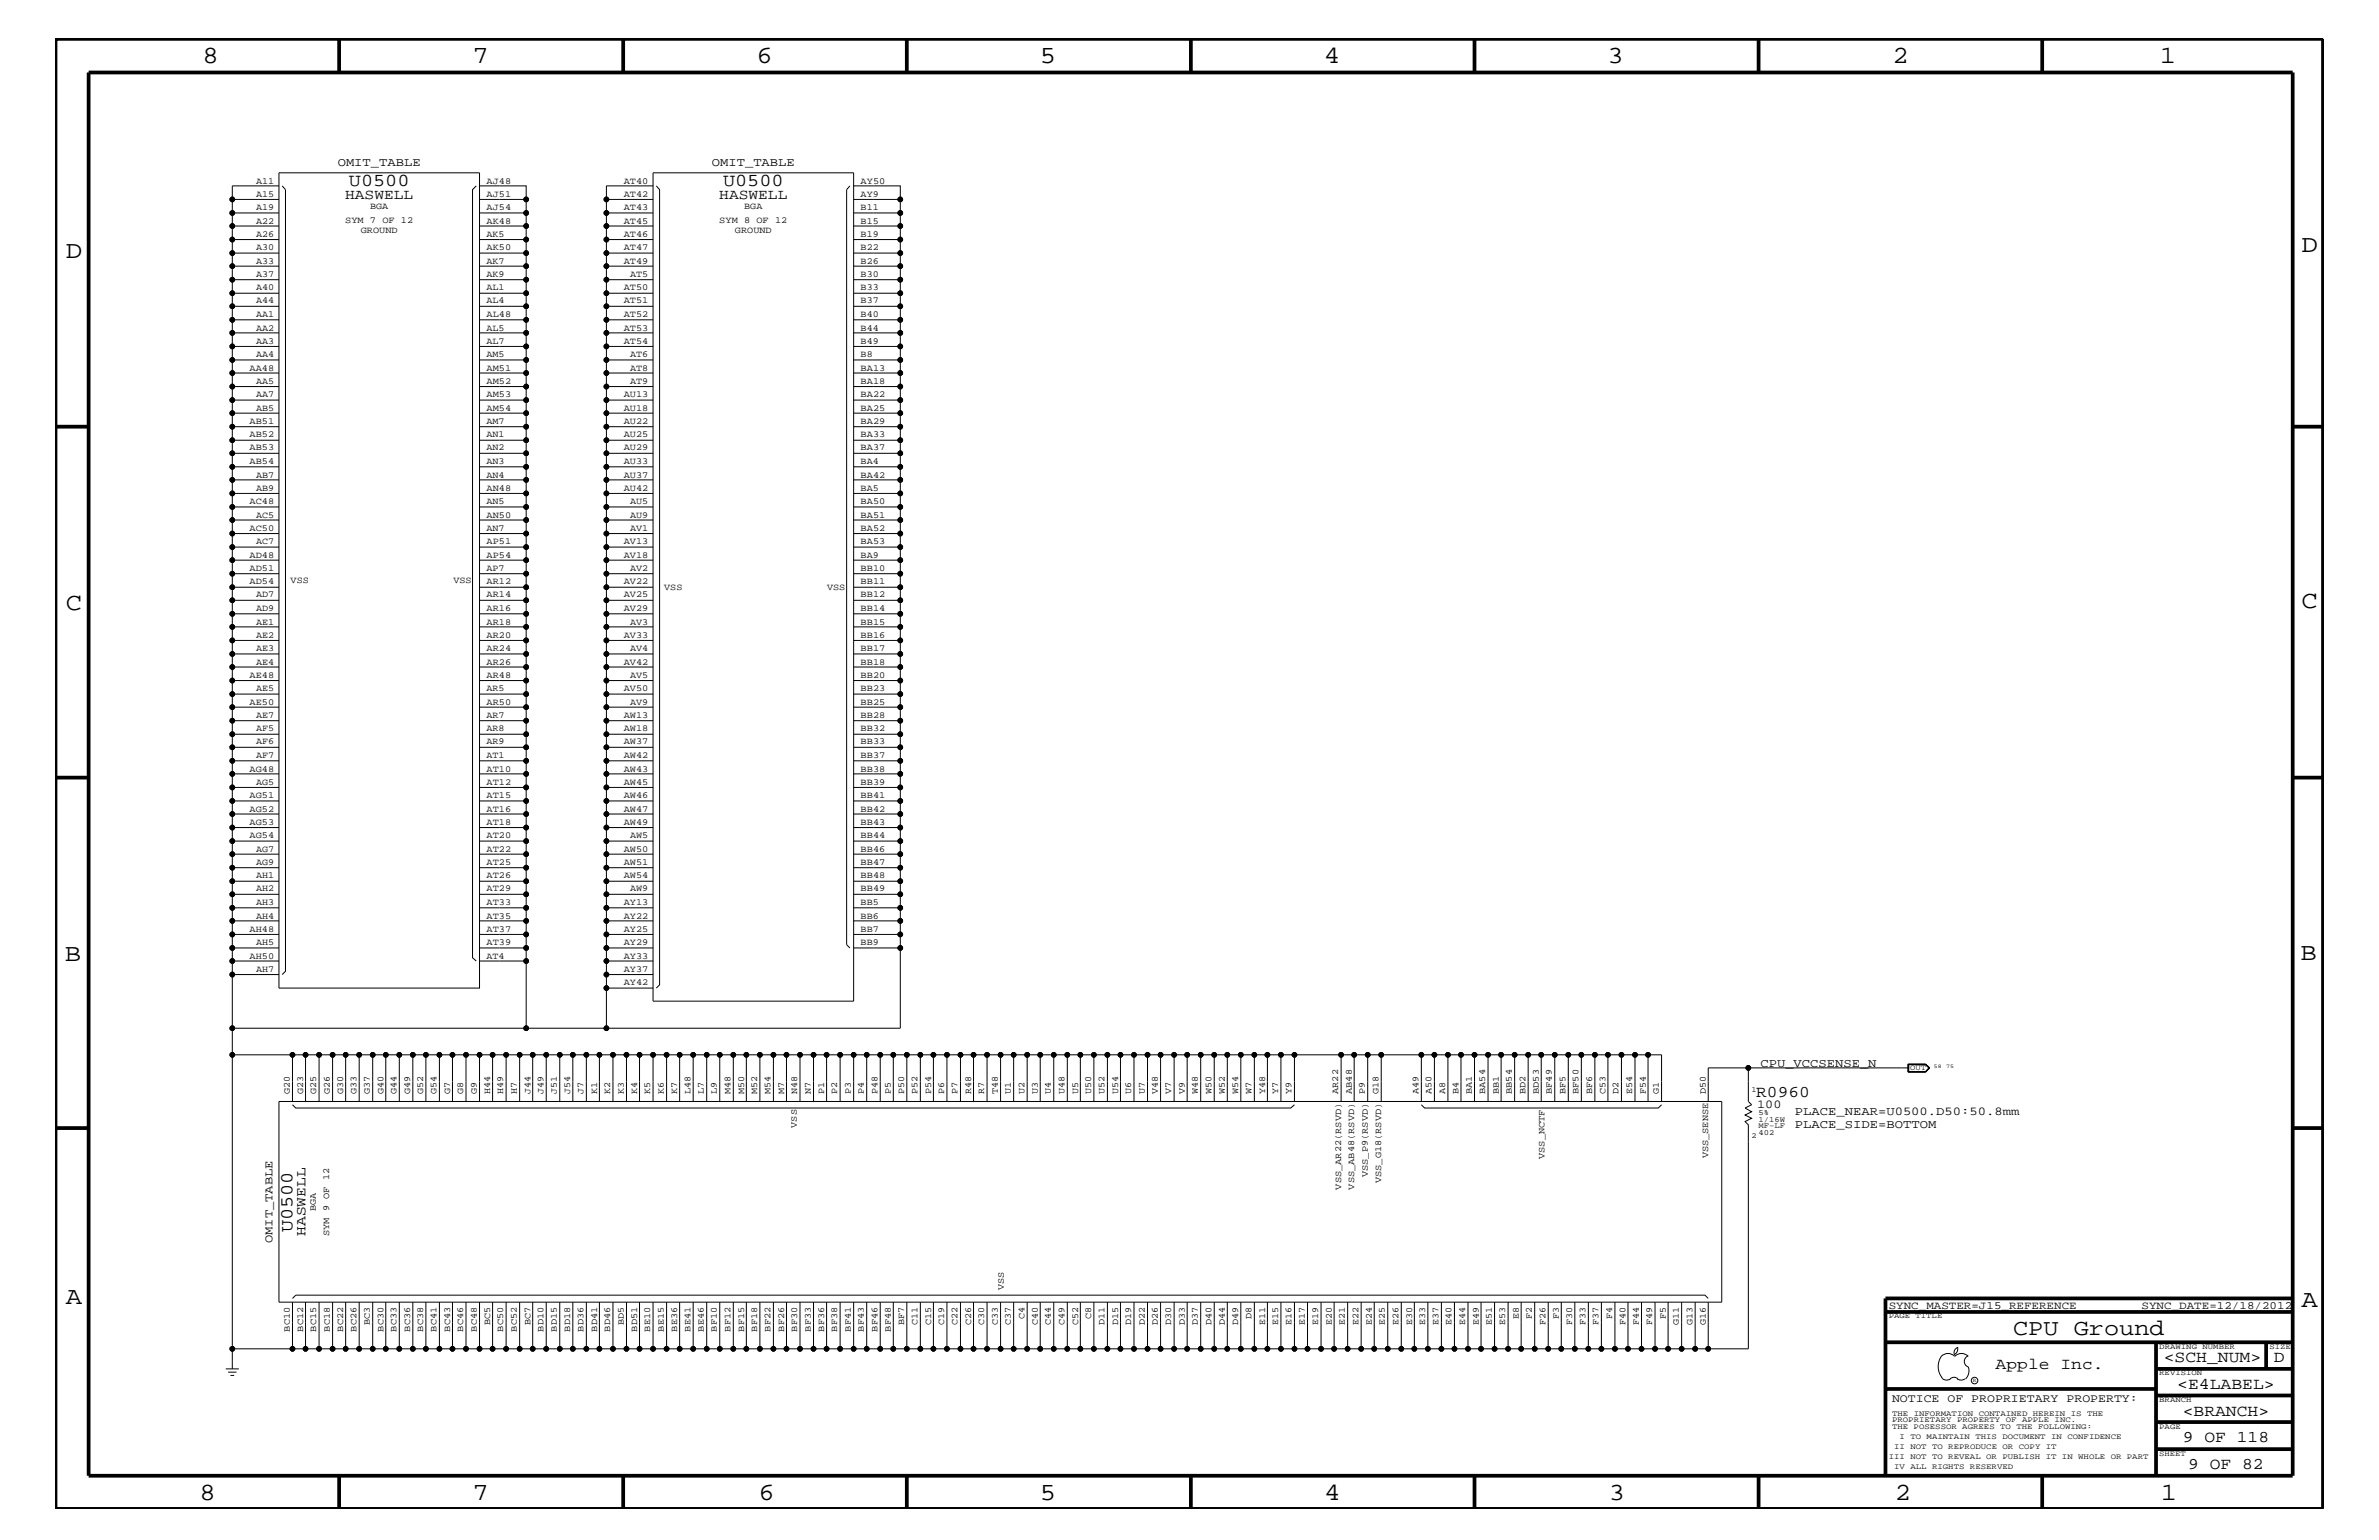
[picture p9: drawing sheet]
<svg xmlns="http://www.w3.org/2000/svg" width="432mm" height="279mm" viewBox="0 0 432 279" stroke-linecap="round" stroke-linejoin="round" font-family="sans-serif">
<defs><g id="words">
<g font-size="4.5">
<text x="36.7" y="11.5">8</text>
<text x="85.8" y="11.5">7</text>
<text x="137.3" y="11.5">6</text>
<text x="188.7" y="11.5">5</text>
<text x="240.3" y="11.5">4</text>
<text x="291.8" y="11.5">3</text>
<text x="343.5" y="11.5">2</text>
<text x="392" y="11.5">1</text>
<text x="11.9" y="46.8">D</text>
<text x="417.7" y="45.7">D</text>
<text x="11.9" y="110.6">C</text>
<text x="417.7" y="110.3">C</text>
<text x="11.8" y="174.3">B</text>
<text x="417.6" y="174.2">B</text>
<text x="11.9" y="236.7">A</text>
<text x="417.7" y="237.1">A</text>
<text x="36.2" y="272.1">8</text>
<text x="85.8" y="272.1">7</text>
<text x="137.7" y="272.1">6</text>
<text x="188.7" y="272.1">5</text>
<text x="240.4" y="272.1">4</text>
<text x="292" y="272.1">3</text>
<text x="343.9" y="272.1">2</text>
<text x="392.2" y="272.1">1</text>
</g>
<text font-size="4.1" x="365.4" y="242.3">CPU Ground</text>
<g font-size="3.3">
<text x="63.3" y="33.7">U0500</text>
<text x="131.2" y="33.7">U0500</text>
<text x="53.1" y="223.5" transform="rotate(-90 53.1 223.5)">U0500</text>
</g>
<g font-size="3">
<text x="318.8" y="199.1">R0960</text>
<text x="362.2" y="248.4">Apple Inc.</text>
<text x="392.7" y="247.1">&lt;SCH_NUM&gt;</text>
<text x="395.2" y="252">&lt;E4LABEL&gt;</text>
<text x="412.7" y="247.1">D</text>
<text x="396.2" y="256.8">&lt;BRANCH&gt;</text>
<text x="396.2" y="261.6">9 OF 118</text>
<text x="397.2" y="266.6">9 OF 82</text>
</g>
<g font-size="2.6">
<text x="62.7" y="36.2">HASWELL</text>
<text x="130.6" y="36.2">HASWELL</text>
<text x="55.5" y="224.2" transform="rotate(-90 55.5 224.2)">HASWELL</text>
</g>
<g font-size="2.2">
<text x="61.3" y="30.2">OMIT_TABLE</text>
<text x="129.2" y="30.2">OMIT_TABLE</text>
<text x="319.5" y="193.6">CPU_VCCSENSE_N</text>
<text x="318.9" y="200.9">100</text>
<text x="325.8" y="202.3">PLACE_NEAR=U0500.D50:50.8mm</text>
<text x="325.8" y="204.7">PLACE_SIDE=BOTTOM</text>
<text x="49.4" y="225.6" transform="rotate(-90 49.4 225.6)">OMIT_TABLE</text>
</g>
<text font-size="2.1" x="343.4" y="254.4">NOTICE OF PROPRIETARY PROPERTY:</text>
<g font-size="2">
<text x="342.8" y="237.4">SYNC_MASTER=J15_REFERENCE</text>
<text x="388.7" y="237.4">SYNC_DATE=12/18/2012</text>
</g>
<g font-size="1.7">
<text x="46.5" y="35.7">A15</text>
<text x="46.5" y="33.3">A11</text>
<text x="88.3" y="35.7">AJ51</text>
<text x="88.3" y="33.3">AJ48</text>
<text x="113.2" y="35.7">AT42</text>
<text x="113.2" y="33.3">AT40</text>
<text x="156.2" y="35.7">AY9</text>
<text x="156.2" y="33.3">AY50</text>
<text x="46.5" y="40.6">A22</text>
<text x="46.5" y="38.1">A19</text>
<text x="62.7" y="40.4">SYM 7 OF 12</text>
<text x="67.2" y="38">BGA</text>
<text x="88.3" y="40.6">AK48</text>
<text x="88.3" y="38.1">AJ54</text>
<text x="113.2" y="40.6">AT45</text>
<text x="113.2" y="38.1">AT43</text>
<text x="130.6" y="40.4">SYM 8 OF 12</text>
<text x="135.1" y="38">BGA</text>
<text x="156.2" y="40.6">B15</text>
<text x="156.2" y="38.1">B11</text>
<text x="46.5" y="47.9">A33</text>
<text x="46.5" y="45.4">A30</text>
<text x="46.5" y="43">A26</text>
<text x="65.5" y="42.3">GROUND</text>
<text x="88.3" y="47.9">AK7</text>
<text x="88.3" y="45.4">AK50</text>
<text x="88.3" y="43">AK5</text>
<text x="113.2" y="47.9">AT49</text>
<text x="113.2" y="45.4">AT47</text>
<text x="113.2" y="43">AT46</text>
<text x="133.4" y="42.3">GROUND</text>
<text x="156.2" y="47.9">B26</text>
<text x="156.2" y="45.4">B22</text>
<text x="156.2" y="43">B19</text>
<text x="46.5" y="52.7">A40</text>
<text x="46.5" y="50.2">A37</text>
<text x="88.3" y="52.7">AL1</text>
<text x="88.3" y="50.2">AK9</text>
<text x="113.2" y="52.7">AT50</text>
<text x="114.4" y="50.2">AT5</text>
<text x="156.2" y="52.7">B33</text>
<text x="156.2" y="50.2">B30</text>
<text x="46.5" y="60">AA2</text>
<text x="46.5" y="57.5">AA1</text>
<text x="46.5" y="55.1">A44</text>
<text x="88.3" y="60">AL5</text>
<text x="88.3" y="57.5">AL48</text>
<text x="88.3" y="55.1">AL4</text>
<text x="113.2" y="60">AT53</text>
<text x="113.2" y="57.5">AT52</text>
<text x="113.2" y="55.1">AT51</text>
<text x="156.2" y="60">B44</text>
<text x="156.2" y="57.5">B40</text>
<text x="156.2" y="55.1">B37</text>
<text x="46.5" y="64.8">AA4</text>
<text x="46.5" y="62.3">AA3</text>
<text x="88.3" y="64.8">AM5</text>
<text x="88.3" y="62.3">AL7</text>
<text x="113.2" y="62.3">AT54</text>
<text x="114.4" y="64.8">AT6</text>
<text x="156.2" y="64.8">B8</text>
<text x="156.2" y="62.3">B49</text>
<text x="45.3" y="67.3">AA48</text>
<text x="46.5" y="69.6">AA5</text>
<text x="88.3" y="69.6">AM52</text>
<text x="88.3" y="67.3">AM51</text>
<text x="114.4" y="69.6">AT9</text>
<text x="114.4" y="67.3">AT8</text>
<text x="156.2" y="69.6">BA18</text>
<text x="156.2" y="67.3">BA13</text>
<text x="45.3" y="76.9">AB51</text>
<text x="46.5" y="74.5">AB5</text>
<text x="46.5" y="72.1">AA7</text>
<text x="88.3" y="76.9">AM7</text>
<text x="88.3" y="74.5">AM54</text>
<text x="88.3" y="72.1">AM53</text>
<text x="113.2" y="76.9">AU22</text>
<text x="113.2" y="74.5">AU18</text>
<text x="113.2" y="72.1">AU13</text>
<text x="156.2" y="76.9">BA29</text>
<text x="156.2" y="74.5">BA25</text>
<text x="156.2" y="72.1">BA22</text>
<text x="45.3" y="81.7">AB53</text>
<text x="45.3" y="79.4">AB52</text>
<text x="88.3" y="81.7">AN2</text>
<text x="88.3" y="79.4">AN1</text>
<text x="113.2" y="81.7">AU29</text>
<text x="113.2" y="79.4">AU25</text>
<text x="156.2" y="81.7">BA37</text>
<text x="156.2" y="79.4">BA33</text>
<text x="45.3" y="84.2">AB54</text>
<text x="46.5" y="89">AB9</text>
<text x="46.5" y="86.6">AB7</text>
<text x="88.3" y="89">AN48</text>
<text x="88.3" y="86.6">AN4</text>
<text x="88.3" y="84.2">AN3</text>
<text x="113.2" y="89">AU42</text>
<text x="113.2" y="86.6">AU37</text>
<text x="113.2" y="84.2">AU33</text>
<text x="156.2" y="89">BA5</text>
<text x="156.2" y="86.6">BA42</text>
<text x="156.2" y="84.2">BA4</text>
<text x="45.3" y="91.5">AC48</text>
<text x="46.5" y="93.9">AC5</text>
<text x="88.3" y="93.9">AN50</text>
<text x="88.3" y="91.5">AN5</text>
<text x="114.4" y="93.9">AU9</text>
<text x="114.4" y="91.5">AU5</text>
<text x="156.2" y="93.9">BA51</text>
<text x="156.2" y="91.5">BA50</text>
<text x="45.3" y="101.2">AD48</text>
<text x="45.3" y="96.3">AC50</text>
<text x="46.5" y="98.7">AC7</text>
<text x="88.3" y="101.2">AP54</text>
<text x="88.3" y="98.7">AP51</text>
<text x="88.3" y="96.3">AN7</text>
<text x="113.2" y="101.2">AV18</text>
<text x="113.2" y="98.7">AV13</text>
<text x="114.4" y="96.3">AV1</text>
<text x="156.2" y="101.2">BA9</text>
<text x="156.2" y="98.7">BA53</text>
<text x="156.2" y="96.3">BA52</text>
<text x="45.3" y="106">AD54</text>
<text x="45.3" y="103.6">AD51</text>
<text x="52.7" y="105.9">VSS</text>
<text x="82.3" y="105.9">VSS</text>
<text x="88.3" y="106">AR12</text>
<text x="88.3" y="103.6">AP7</text>
<text x="113.2" y="106">AV22</text>
<text x="114.4" y="103.6">AV2</text>
<text x="120.6" y="107.1">VSS</text>
<text x="150.1" y="107.1">VSS</text>
<text x="156.2" y="106">BB11</text>
<text x="156.2" y="103.6">BB10</text>
<text x="46.5" y="113.3">AE1</text>
<text x="46.5" y="110.9">AD9</text>
<text x="46.5" y="108.4">AD7</text>
<text x="88.3" y="113.3">AR18</text>
<text x="88.3" y="110.9">AR16</text>
<text x="88.3" y="108.4">AR14</text>
<text x="113.2" y="110.9">AV29</text>
<text x="113.2" y="108.4">AV25</text>
<text x="114.4" y="113.3">AV3</text>
<text x="156.2" y="113.3">BB15</text>
<text x="156.2" y="110.9">BB14</text>
<text x="156.2" y="108.4">BB12</text>
<text x="46.5" y="118.1">AE3</text>
<text x="46.5" y="115.7">AE2</text>
<text x="88.3" y="118.1">AR24</text>
<text x="88.3" y="115.7">AR20</text>
<text x="113.2" y="115.7">AV33</text>
<text x="114.4" y="118.1">AV4</text>
<text x="156.2" y="118.1">BB17</text>
<text x="156.2" y="115.7">BB16</text>
<text x="45.3" y="123">AE48</text>
<text x="46.5" y="125.4">AE5</text>
<text x="46.5" y="120.6">AE4</text>
<text x="88.3" y="125.4">AR5</text>
<text x="88.3" y="123">AR48</text>
<text x="88.3" y="120.6">AR26</text>
<text x="113.2" y="125.4">AV50</text>
<text x="113.2" y="120.6">AV42</text>
<text x="114.4" y="123">AV5</text>
<text x="156.2" y="125.4">BB23</text>
<text x="156.2" y="123">BB20</text>
<text x="156.2" y="120.6">BB18</text>
<text x="45.3" y="127.9">AE50</text>
<text x="46.5" y="130.2">AE7</text>
<text x="88.3" y="130.2">AR7</text>
<text x="88.3" y="127.9">AR50</text>
<text x="113.2" y="130.2">AW13</text>
<text x="114.4" y="127.9">AV9</text>
<text x="156.2" y="130.2">BB28</text>
<text x="156.2" y="127.9">BB25</text>
<text x="46.5" y="137.5">AF7</text>
<text x="46.5" y="135.1">AF6</text>
<text x="46.5" y="132.7">AF5</text>
<text x="88.3" y="137.5">AT1</text>
<text x="88.3" y="135.1">AR9</text>
<text x="88.3" y="132.7">AR8</text>
<text x="113.2" y="137.5">AW42</text>
<text x="113.2" y="135.1">AW37</text>
<text x="113.2" y="132.7">AW18</text>
<text x="156.2" y="137.5">BB37</text>
<text x="156.2" y="135.1">BB33</text>
<text x="156.2" y="132.7">BB32</text>
<text x="45.3" y="140">AG48</text>
<text x="46.5" y="142.4">AG5</text>
<text x="88.3" y="142.4">AT12</text>
<text x="88.3" y="140">AT10</text>
<text x="113.2" y="142.4">AW45</text>
<text x="113.2" y="140">AW43</text>
<text x="156.2" y="142.4">BB39</text>
<text x="156.2" y="140">BB38</text>
<text x="45.3" y="149.6">AG53</text>
<text x="45.3" y="147.3">AG52</text>
<text x="45.3" y="144.8">AG51</text>
<text x="88.3" y="149.6">AT18</text>
<text x="88.3" y="147.3">AT16</text>
<text x="88.3" y="144.8">AT15</text>
<text x="113.2" y="149.6">AW49</text>
<text x="113.2" y="147.3">AW47</text>
<text x="113.2" y="144.8">AW46</text>
<text x="156.2" y="149.6">BB43</text>
<text x="156.2" y="147.3">BB42</text>
<text x="156.2" y="144.8">BB41</text>
<text x="45.3" y="152.1">AG54</text>
<text x="46.5" y="154.5">AG7</text>
<text x="88.3" y="154.5">AT22</text>
<text x="88.3" y="152.1">AT20</text>
<text x="113.2" y="154.5">AW50</text>
<text x="114.4" y="152.1">AW5</text>
<text x="156.2" y="154.5">BB46</text>
<text x="156.2" y="152.1">BB44</text>
<text x="46.5" y="161.7">AH2</text>
<text x="46.5" y="159.4">AH1</text>
<text x="46.5" y="156.9">AG9</text>
<text x="88.3" y="161.7">AT29</text>
<text x="88.3" y="159.4">AT26</text>
<text x="88.3" y="156.9">AT25</text>
<text x="113.2" y="159.4">AW54</text>
<text x="113.2" y="156.9">AW51</text>
<text x="114.4" y="161.7">AW9</text>
<text x="156.2" y="161.7">BB49</text>
<text x="156.2" y="159.4">BB48</text>
<text x="156.2" y="156.9">BB47</text>
<text x="46.5" y="166.7">AH4</text>
<text x="46.5" y="164.2">AH3</text>
<text x="88.3" y="166.7">AT35</text>
<text x="88.3" y="164.2">AT33</text>
<text x="113.2" y="166.7">AY22</text>
<text x="113.2" y="164.2">AY13</text>
<text x="156.2" y="166.7">BB6</text>
<text x="156.2" y="164.2">BB5</text>
<text x="45.3" y="173.9">AH50</text>
<text x="45.3" y="169">AH48</text>
<text x="46.5" y="171.5">AH5</text>
<text x="88.3" y="173.9">AT4</text>
<text x="88.3" y="171.5">AT39</text>
<text x="88.3" y="169">AT37</text>
<text x="113.2" y="173.9">AY33</text>
<text x="113.2" y="171.5">AY29</text>
<text x="113.2" y="169">AY25</text>
<text x="156.2" y="171.5">BB9</text>
<text x="156.2" y="169">BB7</text>
<text x="46.5" y="176.3">AH7</text>
<text x="113.2" y="178.8">AY42</text>
<text x="113.2" y="176.3">AY37</text>
<text x="52.6" y="198.5" transform="rotate(-90 52.6 198.5)">G20</text>
<text x="55" y="198.5" transform="rotate(-90 55 198.5)">G23</text>
<text x="57.4" y="198.5" transform="rotate(-90 57.4 198.5)">G25</text>
<text x="59.9" y="198.5" transform="rotate(-90 59.9 198.5)">G26</text>
<text x="62.3" y="198.5" transform="rotate(-90 62.3 198.5)">G30</text>
<text x="64.7" y="198.5" transform="rotate(-90 64.7 198.5)">G33</text>
<text x="67.1" y="198.5" transform="rotate(-90 67.1 198.5)">G37</text>
<text x="69.6" y="198.5" transform="rotate(-90 69.6 198.5)">G40</text>
<text x="72" y="198.5" transform="rotate(-90 72 198.5)">G44</text>
<text x="74.4" y="198.5" transform="rotate(-90 74.4 198.5)">G49</text>
<text x="76.8" y="198.5" transform="rotate(-90 76.8 198.5)">G52</text>
<text x="79.2" y="198.5" transform="rotate(-90 79.2 198.5)">G54</text>
<text x="81.7" y="198.5" transform="rotate(-90 81.7 198.5)">G7</text>
<text x="84.1" y="198.5" transform="rotate(-90 84.1 198.5)">G8</text>
<text x="86.5" y="198.5" transform="rotate(-90 86.5 198.5)">G9</text>
<text x="89" y="198.5" transform="rotate(-90 89 198.5)">H44</text>
<text x="91.4" y="198.5" transform="rotate(-90 91.4 198.5)">H49</text>
<text x="93.8" y="198.5" transform="rotate(-90 93.8 198.5)">H7</text>
<text x="96.3" y="198.5" transform="rotate(-90 96.3 198.5)">J44</text>
<text x="98.6" y="198.5" transform="rotate(-90 98.6 198.5)">J49</text>
<text x="101.1" y="198.5" transform="rotate(-90 101.1 198.5)">J51</text>
<text x="103.5" y="198.5" transform="rotate(-90 103.5 198.5)">J54</text>
<text x="105.9" y="198.5" transform="rotate(-90 105.9 198.5)">J7</text>
<text x="108.4" y="198.5" transform="rotate(-90 108.4 198.5)">K1</text>
<text x="110.7" y="198.5" transform="rotate(-90 110.7 198.5)">K2</text>
<text x="113.2" y="198.5" transform="rotate(-90 113.2 198.5)">K3</text>
<text x="115.7" y="198.5" transform="rotate(-90 115.7 198.5)">K4</text>
<text x="118" y="198.5" transform="rotate(-90 118 198.5)">K5</text>
<text x="120.5" y="198.5" transform="rotate(-90 120.5 198.5)">K6</text>
<text x="122.9" y="198.5" transform="rotate(-90 122.9 198.5)">K7</text>
<text x="125.3" y="198.5" transform="rotate(-90 125.3 198.5)">L48</text>
<text x="127.8" y="198.5" transform="rotate(-90 127.8 198.5)">L7</text>
<text x="130.1" y="198.5" transform="rotate(-90 130.1 198.5)">L9</text>
<text x="132.6" y="198.5" transform="rotate(-90 132.6 198.5)">M48</text>
<text x="135" y="198.5" transform="rotate(-90 135 198.5)">M50</text>
<text x="137.4" y="198.5" transform="rotate(-90 137.4 198.5)">M52</text>
<text x="139.9" y="198.5" transform="rotate(-90 139.9 198.5)">M54</text>
<text x="142.3" y="198.5" transform="rotate(-90 142.3 198.5)">M7</text>
<text x="144.7" y="198.5" transform="rotate(-90 144.7 198.5)">N48</text>
<text x="147.2" y="198.5" transform="rotate(-90 147.2 198.5)">N7</text>
<text x="149.6" y="198.5" transform="rotate(-90 149.6 198.5)">P1</text>
<text x="152" y="198.5" transform="rotate(-90 152 198.5)">P2</text>
<text x="154.4" y="198.5" transform="rotate(-90 154.4 198.5)">P3</text>
<text x="156.8" y="198.5" transform="rotate(-90 156.8 198.5)">P4</text>
<text x="159.3" y="198.5" transform="rotate(-90 159.3 198.5)">P48</text>
<text x="161.7" y="198.5" transform="rotate(-90 161.7 198.5)">P5</text>
<text x="164.1" y="198.5" transform="rotate(-90 164.1 198.5)">P50</text>
<text x="166.5" y="198.5" transform="rotate(-90 166.5 198.5)">P52</text>
<text x="169" y="198.5" transform="rotate(-90 169 198.5)">P54</text>
<text x="171.4" y="198.5" transform="rotate(-90 171.4 198.5)">P6</text>
<text x="173.8" y="198.5" transform="rotate(-90 173.8 198.5)">P7</text>
<text x="176.3" y="198.5" transform="rotate(-90 176.3 198.5)">R48</text>
<text x="178.6" y="198.5" transform="rotate(-90 178.6 198.5)">R7</text>
<text x="181.1" y="198.5" transform="rotate(-90 181.1 198.5)">T48</text>
<text x="183.5" y="198.5" transform="rotate(-90 183.5 198.5)">U1</text>
<text x="185.9" y="198.5" transform="rotate(-90 185.9 198.5)">U2</text>
<text x="188.4" y="198.5" transform="rotate(-90 188.4 198.5)">U3</text>
<text x="190.8" y="198.5" transform="rotate(-90 190.8 198.5)">U4</text>
<text x="193.2" y="198.5" transform="rotate(-90 193.2 198.5)">U48</text>
<text x="195.7" y="198.5" transform="rotate(-90 195.7 198.5)">U5</text>
<text x="198" y="198.5" transform="rotate(-90 198 198.5)">U50</text>
<text x="200.5" y="198.5" transform="rotate(-90 200.5 198.5)">U52</text>
<text x="202.9" y="198.5" transform="rotate(-90 202.9 198.5)">U54</text>
<text x="205.3" y="198.5" transform="rotate(-90 205.3 198.5)">U6</text>
<text x="207.8" y="198.5" transform="rotate(-90 207.8 198.5)">U7</text>
<text x="210.1" y="198.5" transform="rotate(-90 210.1 198.5)">V48</text>
<text x="212.6" y="198.5" transform="rotate(-90 212.6 198.5)">V7</text>
<text x="215.1" y="198.5" transform="rotate(-90 215.1 198.5)">V9</text>
<text x="217.4" y="198.5" transform="rotate(-90 217.4 198.5)">W48</text>
<text x="219.9" y="198.5" transform="rotate(-90 219.9 198.5)">W50</text>
<text x="222.3" y="198.5" transform="rotate(-90 222.3 198.5)">W52</text>
<text x="224.7" y="198.5" transform="rotate(-90 224.7 198.5)">W54</text>
<text x="227.2" y="198.5" transform="rotate(-90 227.2 198.5)">W7</text>
<text x="229.6" y="198.5" transform="rotate(-90 229.6 198.5)">Y48</text>
<text x="232" y="198.5" transform="rotate(-90 232 198.5)">Y7</text>
<text x="234.4" y="198.5" transform="rotate(-90 234.4 198.5)">Y9</text>
<text x="242.9" y="198.5" transform="rotate(-90 242.9 198.5)">AR22</text>
<text x="245.4" y="198.5" transform="rotate(-90 245.4 198.5)">AB48</text>
<text x="247.7" y="198.5" transform="rotate(-90 247.7 198.5)">P9</text>
<text x="250.2" y="198.5" transform="rotate(-90 250.2 198.5)">G18</text>
<text x="257.5" y="198.5" transform="rotate(-90 257.5 198.5)">A49</text>
<text x="259.8" y="198.5" transform="rotate(-90 259.8 198.5)">A50</text>
<text x="262.3" y="198.5" transform="rotate(-90 262.3 198.5)">A8</text>
<text x="264.8" y="198.5" transform="rotate(-90 264.8 198.5)">B4</text>
<text x="267.1" y="198.5" transform="rotate(-90 267.1 198.5)">BA1</text>
<text x="269.6" y="198.5" transform="rotate(-90 269.6 198.5)">BA54</text>
<text x="272" y="198.5" transform="rotate(-90 272 198.5)">BB1</text>
<text x="274.4" y="198.5" transform="rotate(-90 274.4 198.5)">BB54</text>
<text x="276.9" y="198.5" transform="rotate(-90 276.9 198.5)">BD2</text>
<text x="279.3" y="198.5" transform="rotate(-90 279.3 198.5)">BD53</text>
<text x="281.7" y="198.5" transform="rotate(-90 281.7 198.5)">BF49</text>
<text x="284.1" y="198.5" transform="rotate(-90 284.1 198.5)">BF5</text>
<text x="286.5" y="198.5" transform="rotate(-90 286.5 198.5)">BF50</text>
<text x="289" y="198.5" transform="rotate(-90 289 198.5)">BF6</text>
<text x="291.4" y="198.5" transform="rotate(-90 291.4 198.5)">C53</text>
<text x="293.8" y="198.5" transform="rotate(-90 293.8 198.5)">D2</text>
<text x="296.2" y="198.5" transform="rotate(-90 296.2 198.5)">E54</text>
<text x="298.7" y="198.5" transform="rotate(-90 298.7 198.5)">F54</text>
<text x="301.1" y="198.5" transform="rotate(-90 301.1 198.5)">G1</text>
<text x="309.6" y="198.5" transform="rotate(-90 309.6 198.5)">D50</text>
<text x="144.6" y="204.6" transform="rotate(-90 144.6 204.6)">VSS</text>
<text x="243.4" y="215.8" transform="rotate(-90 243.4 215.8)">VSS_AR22(RSVD)</text>
<text x="245.8" y="215.8" transform="rotate(-90 245.8 215.8)">VSS_AB48(RSVD)</text>
<text x="248.2" y="213.6" transform="rotate(-90 248.2 213.6)">VSS_P9(RSVD)</text>
<text x="250.7" y="214.7" transform="rotate(-90 250.7 214.7)">VSS_G18(RSVD)</text>
<text x="280.3" y="210.3" transform="rotate(-90 280.3 210.3)">VSS_NCTF</text>
<text x="310" y="210.2" transform="rotate(-90 310 210.2)">VSS_SENSE</text>
<text x="57.3" y="219.7" transform="rotate(-90 57.3 219.7)">BGA</text>
<text x="59.8" y="224.2" transform="rotate(-90 59.8 224.2)">SYM 9 OF 12</text>
<text x="182.2" y="234.1" transform="rotate(-90 182.2 234.1)">VSS</text>
<text x="185.9" y="239.3" transform="rotate(-90 185.9 239.3)">C4</text>
<text x="198" y="239.3" transform="rotate(-90 198 239.3)">C8</text>
<text x="227.2" y="239.3" transform="rotate(-90 227.2 239.3)">D8</text>
<text x="275.7" y="239.3" transform="rotate(-90 275.7 239.3)">E8</text>
<text x="278" y="239.3" transform="rotate(-90 278 239.3)">F2</text>
<text x="283" y="239.3" transform="rotate(-90 283 239.3)">F3</text>
<text x="292.6" y="239.3" transform="rotate(-90 292.6 239.3)">F4</text>
<text x="302.3" y="239.3" transform="rotate(-90 302.3 239.3)">F5</text>
<text x="52.6" y="241.6" transform="rotate(-90 52.6 241.6)">BC10</text>
<text x="55" y="241.6" transform="rotate(-90 55 241.6)">BC12</text>
<text x="57.4" y="241.6" transform="rotate(-90 57.4 241.6)">BC15</text>
<text x="59.9" y="241.6" transform="rotate(-90 59.9 241.6)">BC18</text>
<text x="62.3" y="241.6" transform="rotate(-90 62.3 241.6)">BC22</text>
<text x="64.7" y="241.6" transform="rotate(-90 64.7 241.6)">BC26</text>
<text x="67.1" y="240.4" transform="rotate(-90 67.1 240.4)">BC3</text>
<text x="69.6" y="241.6" transform="rotate(-90 69.6 241.6)">BC30</text>
<text x="72" y="241.6" transform="rotate(-90 72 241.6)">BC33</text>
<text x="74.4" y="241.6" transform="rotate(-90 74.4 241.6)">BC36</text>
<text x="76.8" y="241.6" transform="rotate(-90 76.8 241.6)">BC38</text>
<text x="79.2" y="241.6" transform="rotate(-90 79.2 241.6)">BC41</text>
<text x="81.7" y="241.6" transform="rotate(-90 81.7 241.6)">BC43</text>
<text x="84.1" y="241.6" transform="rotate(-90 84.1 241.6)">BC46</text>
<text x="86.5" y="241.6" transform="rotate(-90 86.5 241.6)">BC48</text>
<text x="89" y="240.4" transform="rotate(-90 89 240.4)">BC5</text>
<text x="91.4" y="241.6" transform="rotate(-90 91.4 241.6)">BC50</text>
<text x="93.8" y="241.6" transform="rotate(-90 93.8 241.6)">BC52</text>
<text x="96.3" y="240.4" transform="rotate(-90 96.3 240.4)">BC7</text>
<text x="98.6" y="241.6" transform="rotate(-90 98.6 241.6)">BD10</text>
<text x="101.1" y="241.6" transform="rotate(-90 101.1 241.6)">BD15</text>
<text x="103.5" y="241.6" transform="rotate(-90 103.5 241.6)">BD18</text>
<text x="105.9" y="241.6" transform="rotate(-90 105.9 241.6)">BD36</text>
<text x="108.4" y="241.6" transform="rotate(-90 108.4 241.6)">BD41</text>
<text x="110.7" y="241.6" transform="rotate(-90 110.7 241.6)">BD46</text>
<text x="113.2" y="240.4" transform="rotate(-90 113.2 240.4)">BD5</text>
<text x="115.7" y="241.6" transform="rotate(-90 115.7 241.6)">BD51</text>
<text x="118" y="241.6" transform="rotate(-90 118 241.6)">BE10</text>
<text x="120.5" y="241.6" transform="rotate(-90 120.5 241.6)">BE15</text>
<text x="122.9" y="241.6" transform="rotate(-90 122.9 241.6)">BE36</text>
<text x="125.3" y="241.6" transform="rotate(-90 125.3 241.6)">BE41</text>
<text x="127.8" y="241.6" transform="rotate(-90 127.8 241.6)">BE46</text>
<text x="130.1" y="241.6" transform="rotate(-90 130.1 241.6)">BF10</text>
<text x="132.6" y="241.6" transform="rotate(-90 132.6 241.6)">BF12</text>
<text x="135" y="241.6" transform="rotate(-90 135 241.6)">BF15</text>
<text x="137.4" y="241.6" transform="rotate(-90 137.4 241.6)">BF18</text>
<text x="139.9" y="241.6" transform="rotate(-90 139.9 241.6)">BF22</text>
<text x="142.3" y="241.6" transform="rotate(-90 142.3 241.6)">BF26</text>
<text x="144.7" y="241.6" transform="rotate(-90 144.7 241.6)">BF30</text>
<text x="147.2" y="241.6" transform="rotate(-90 147.2 241.6)">BF33</text>
<text x="149.6" y="241.6" transform="rotate(-90 149.6 241.6)">BF36</text>
<text x="152" y="241.6" transform="rotate(-90 152 241.6)">BF38</text>
<text x="154.4" y="241.6" transform="rotate(-90 154.4 241.6)">BF41</text>
<text x="156.8" y="241.6" transform="rotate(-90 156.8 241.6)">BF43</text>
<text x="159.3" y="241.6" transform="rotate(-90 159.3 241.6)">BF46</text>
<text x="161.7" y="241.6" transform="rotate(-90 161.7 241.6)">BF48</text>
<text x="164.1" y="240.4" transform="rotate(-90 164.1 240.4)">BF7</text>
<text x="166.5" y="240.4" transform="rotate(-90 166.5 240.4)">C11</text>
<text x="169" y="240.4" transform="rotate(-90 169 240.4)">C15</text>
<text x="171.4" y="240.4" transform="rotate(-90 171.4 240.4)">C19</text>
<text x="173.8" y="240.4" transform="rotate(-90 173.8 240.4)">C22</text>
<text x="176.3" y="240.4" transform="rotate(-90 176.3 240.4)">C26</text>
<text x="178.6" y="240.4" transform="rotate(-90 178.6 240.4)">C30</text>
<text x="181.1" y="240.4" transform="rotate(-90 181.1 240.4)">C33</text>
<text x="183.5" y="240.4" transform="rotate(-90 183.5 240.4)">C37</text>
<text x="188.4" y="240.4" transform="rotate(-90 188.4 240.4)">C40</text>
<text x="190.8" y="240.4" transform="rotate(-90 190.8 240.4)">C44</text>
<text x="193.2" y="240.4" transform="rotate(-90 193.2 240.4)">C49</text>
<text x="195.7" y="240.4" transform="rotate(-90 195.7 240.4)">C52</text>
<text x="200.5" y="240.4" transform="rotate(-90 200.5 240.4)">D11</text>
<text x="202.9" y="240.4" transform="rotate(-90 202.9 240.4)">D15</text>
<text x="205.3" y="240.4" transform="rotate(-90 205.3 240.4)">D19</text>
<text x="207.8" y="240.4" transform="rotate(-90 207.8 240.4)">D22</text>
<text x="210.1" y="240.4" transform="rotate(-90 210.1 240.4)">D26</text>
<text x="212.6" y="240.4" transform="rotate(-90 212.6 240.4)">D30</text>
<text x="215.1" y="240.4" transform="rotate(-90 215.1 240.4)">D33</text>
<text x="217.4" y="240.4" transform="rotate(-90 217.4 240.4)">D37</text>
<text x="219.9" y="240.4" transform="rotate(-90 219.9 240.4)">D40</text>
<text x="222.3" y="240.4" transform="rotate(-90 222.3 240.4)">D44</text>
<text x="224.7" y="240.4" transform="rotate(-90 224.7 240.4)">D49</text>
<text x="229.6" y="240.4" transform="rotate(-90 229.6 240.4)">E11</text>
<text x="232" y="240.4" transform="rotate(-90 232 240.4)">E15</text>
<text x="234.4" y="240.4" transform="rotate(-90 234.4 240.4)">E16</text>
<text x="236.8" y="240.4" transform="rotate(-90 236.8 240.4)">E17</text>
<text x="239.3" y="240.4" transform="rotate(-90 239.3 240.4)">E19</text>
<text x="241.7" y="240.4" transform="rotate(-90 241.7 240.4)">E20</text>
<text x="244.1" y="240.4" transform="rotate(-90 244.1 240.4)">E21</text>
<text x="246.5" y="240.4" transform="rotate(-90 246.5 240.4)">E22</text>
<text x="249" y="240.4" transform="rotate(-90 249 240.4)">E24</text>
<text x="251.4" y="240.4" transform="rotate(-90 251.4 240.4)">E25</text>
<text x="253.8" y="240.4" transform="rotate(-90 253.8 240.4)">E26</text>
<text x="256.3" y="240.4" transform="rotate(-90 256.3 240.4)">E30</text>
<text x="258.7" y="240.4" transform="rotate(-90 258.7 240.4)">E33</text>
<text x="261.1" y="240.4" transform="rotate(-90 261.1 240.4)">E37</text>
<text x="263.5" y="240.4" transform="rotate(-90 263.5 240.4)">E40</text>
<text x="265.9" y="240.4" transform="rotate(-90 265.9 240.4)">E44</text>
<text x="268.4" y="240.4" transform="rotate(-90 268.4 240.4)">E49</text>
<text x="270.8" y="240.4" transform="rotate(-90 270.8 240.4)">E51</text>
<text x="273.2" y="240.4" transform="rotate(-90 273.2 240.4)">E53</text>
<text x="280.5" y="240.4" transform="rotate(-90 280.5 240.4)">F26</text>
<text x="285.3" y="240.4" transform="rotate(-90 285.3 240.4)">F30</text>
<text x="287.8" y="240.4" transform="rotate(-90 287.8 240.4)">F33</text>
<text x="290.2" y="240.4" transform="rotate(-90 290.2 240.4)">F37</text>
<text x="295.1" y="240.4" transform="rotate(-90 295.1 240.4)">F40</text>
<text x="297.4" y="240.4" transform="rotate(-90 297.4 240.4)">F44</text>
<text x="299.9" y="240.4" transform="rotate(-90 299.9 240.4)">F49</text>
<text x="304.7" y="240.4" transform="rotate(-90 304.7 240.4)">G11</text>
<text x="307.2" y="240.4" transform="rotate(-90 307.2 240.4)">G13</text>
<text x="309.6" y="240.4" transform="rotate(-90 309.6 240.4)">G16</text>
</g>
<g font-size="1.4">
<text x="346.7" y="194.2">OUT</text>
<text x="317.9" y="198.1">1</text>
<text x="319.2" y="203.5">1/16W</text>
<text x="319.2" y="202.3">5%</text>
<text x="317.9" y="206.5">2</text>
<text x="319.2" y="205.9">402</text>
<text x="319.2" y="204.7">MF-LF</text>
<text x="342.8" y="239.2">PAGE TITLE</text>
<text x="391.9" y="244.7">DRAWING NUMBER</text>
<text x="411.9" y="244.7">SIZE</text>
<text x="391.9" y="249.5">REVISION</text>
<text x="343.4" y="256.8">THE INFORMATION CONTAINED HEREIN IS THE</text>
<text x="391.9" y="254.4">BRANCH</text>
<text x="343.4" y="258">PROPRIETARY PROPERTY OF APPLE INC.</text>
<text x="343.4" y="259.3">THE POSESSOR AGREES TO THE FOLLOWING:</text>
<text x="343.8" y="262.9">II NOT TO REPRODUCE OR COPY IT</text>
<text x="344.8" y="261.1">I TO MAINTAIN THIS DOCUMENT IN CONFIDENCE</text>
<text x="391.9" y="259.3">PAGE</text>
<text x="342.8" y="264.7">III NOT TO REVEAL OR PUBLISH IT IN WHOLE OR PART</text>
<text x="343.8" y="266.6">IV ALL RIGHTS RESERVED</text>
<text x="391.9" y="264.1">SHEET</text>
</g>
<g font-size="1">
<text x="351" y="193.7">58</text>
<text x="353.2" y="193.7">75</text>
<text x="358.1" y="250.7">R</text>
</g>
</g></defs>
<g fill="none" stroke="#000" stroke-width=".18">
<path d="M50.6 38.6h-8.4v2.4M50.6 36.2h-8.4v2.4M50.6 33.7h-8.4v2.5M50.6 31.4h36.4v147.9h-36.4zM51.2 33.7l.6 .7v141.8l-.6 .6M86.4 33.7l-.6 .7v139.4l.6 .6M87 38.6h8.5v2.4M87 36.2h8.5v2.4M87 33.7h8.5v2.5M118.5 38.6h-8.4v2.4M118.5 36.2h-8.4v2.4M118.5 33.7h-8.4v2.5"/>
<path d="M118.5 31.4h36.4v150.2h-36.4zM119.1 33.7l.6 .7v144.3l-.6 .6M154.3 33.7l-.6 .7v137l.6 .6M154.9 38.6h8.5v2.4M154.9 36.2h8.5v2.4M154.9 33.7h8.5v2.5M42.2 53.2h8.4M42.2 50.7h8.4M42.2 43.5h8.4M42.2 41h8.4M42.2 41v4.9M42.2 50.7v4.9"/>
<path d="M50.6 58h-8.4v2.4M50.6 55.6h-8.4v2.4M50.6 48.3h-8.4v2.4M50.6 45.9h-8.4v2.4M87 58h8.5v2.4M87 55.6h8.5v2.4M87 53.2h8.5v2.4M87 50.7h8.5v2.5M87 48.3h8.5v2.4M87 45.9h8.5v2.4M87 43.5h8.5v2.4M87 41h8.5v2.5"/>
<path d="M110.1 53.2h8.4M110.1 50.7h8.4M110.1 43.5h8.4M110.1 41h8.4M110.1 41v4.9M110.1 50.7v4.9M118.5 58h-8.4v2.4M118.5 55.6h-8.4v2.4M118.5 48.3h-8.4v2.4M118.5 45.9h-8.4v2.4M154.9 58h8.5v2.4M154.9 55.6h8.5v2.4"/>
<path d="M154.9 53.2h8.5v2.4M154.9 50.7h8.5v2.5M154.9 48.3h8.5v2.4M154.9 45.9h8.5v2.4M154.9 43.5h8.5v2.4M154.9 41h8.5v2.5M42.2 79.9h8.4M42.2 70.1h8.4M42.2 62.9h8.4M42.2 72.6h8.4M42.2 62.9v2.4M42.2 70.1v4.9"/>
<path d="M42.2 79.9v4.8M50.6 77.4h-8.4v2.5M50.6 75h-8.4v2.4M50.6 67.7h-8.4v2.4M50.6 65.3h-8.4v2.4M50.6 60.4h-8.4v2.5M87 79.9h8.5v2.3M87 77.4h8.5v2.5M87 75h8.5v2.4M87 72.6h8.5v2.4M87 70.1h8.5v2.5M87 67.7h8.5v2.4"/>
<path d="M87 65.3h8.5v2.4M87 62.9h8.5v2.4M87 60.4h8.5v2.5M110.1 79.9h8.4M110.1 70.1h8.4M110.1 62.9h8.4M110.1 72.6h8.4M110.1 62.9v2.4M110.1 70.1v4.9M110.1 79.9v4.8M118.5 77.4h-8.4v2.5M118.5 75h-8.4v2.4"/>
<path d="M118.5 67.7h-8.4v2.4M118.5 65.3h-8.4v2.4M118.5 60.4h-8.4v2.5M154.9 79.9h8.5v2.3M154.9 77.4h8.5v2.5M154.9 75h8.5v2.4M154.9 72.6h8.5v2.4M154.9 70.1h8.5v2.5M154.9 67.7h8.5v2.4M154.9 65.3h8.5v2.4M154.9 62.9h8.5v2.4M154.9 60.4h8.5v2.5"/>
<path d="M42.2 92h8.4M42.2 82.2h8.4M42.2 99.3h8.4M42.2 92v2.3M42.2 99.3v2.3M50.6 96.8h-8.4v2.5M50.6 94.3h-8.4v2.5M50.6 89.5h-8.4v2.5M50.6 87.1h-8.4v2.4M50.6 84.7h-8.4v2.4M87 99.3h8.5v2.3M87 96.8h8.5v2.5"/>
<path d="M87 94.3h8.5v2.5M87 92h8.5v2.3M87 89.5h8.5v2.5M87 87.1h8.5v2.4M87 84.7h8.5v2.4M87 82.2h8.5v2.5M110.1 92h8.4M110.1 82.2h8.4M110.1 99.3h8.4M110.1 92v2.3M110.1 99.3v2.3M118.5 96.8h-8.4v2.5"/>
<path d="M118.5 94.3h-8.4v2.5M118.5 89.5h-8.4v2.5M118.5 87.1h-8.4v2.4M118.5 84.7h-8.4v2.4M154.9 99.3h8.5v2.3M154.9 96.8h8.5v2.5M154.9 94.3h8.5v2.5M154.9 92h8.5v2.3M154.9 89.5h8.5v2.5M154.9 87.1h8.5v2.4M154.9 84.7h8.5v2.4M154.9 82.2h8.5v2.5"/>
<path d="M42.2 118.6h8.4M42.2 108.9h8.4M42.2 106.5h8.4M42.2 116.2h8.4M42.2 106.5v4.9M42.2 116.2v4.8M50.6 113.7h-8.4v2.5M50.6 111.4h-8.4v2.3M50.6 104.1h-8.4v2.4M50.6 101.6h-8.4v2.5M87 118.6h8.5v2.4M87 116.2h8.5v2.4"/>
<path d="M87 113.7h8.5v2.5M87 111.4h8.5v2.3M87 108.9h8.5v2.5M87 106.5h8.5v2.4M87 104.1h8.5v2.4M87 101.6h8.5v2.5M110.1 118.6h8.4M110.1 108.9h8.4M110.1 106.5h8.4M110.1 116.2h8.4M110.1 106.5v4.9M110.1 116.2v4.8"/>
<path d="M118.5 113.7h-8.4v2.5M118.5 111.4h-8.4v2.3M118.5 104.1h-8.4v2.4M118.5 101.6h-8.4v2.5M154.9 118.6h8.5v2.4M154.9 116.2h8.5v2.4M154.9 113.7h8.5v2.5M154.9 111.4h8.5v2.3M154.9 108.9h8.5v2.5M154.9 106.5h8.5v2.4M154.9 104.1h8.5v2.4M154.9 101.6h8.5v2.5"/>
<path d="M42.2 128.3h8.4M42.2 135.6h8.4M42.2 138h8.4M42.2 128.3v2.5M42.2 135.6v4.8M50.6 133.2h-8.4v2.4M50.6 130.8h-8.4v2.4M50.6 125.9h-8.4v2.4M50.6 123.5h-8.4v2.4M50.6 121h-8.4v2.5M87 138h8.5v2.4M87 135.6h8.5v2.4"/>
<path d="M87 133.2h8.5v2.4M87 130.8h8.5v2.4M87 128.3h8.5v2.5M87 125.9h8.5v2.4M87 123.5h8.5v2.4M87 121h8.5v2.5M110.1 128.3h8.4M110.1 135.6h8.4M110.1 138h8.4M110.1 128.3v2.5M110.1 135.6v4.8M118.5 133.2h-8.4v2.4"/>
<path d="M118.5 130.8h-8.4v2.4M118.5 125.9h-8.4v2.4M118.5 123.5h-8.4v2.4M118.5 121h-8.4v2.5M154.9 138h8.5v2.4M154.9 135.6h8.5v2.4M154.9 133.2h8.5v2.4M154.9 130.8h8.5v2.4M154.9 128.3h8.5v2.5M154.9 125.9h8.5v2.4M154.9 123.5h8.5v2.4M154.9 121h8.5v2.5"/>
<path d="M42.2 145.3h8.4M42.2 147.7h8.4M42.2 157.4h8.4M42.2 145.3v4.8M42.2 157.4v2.5M50.6 159.9h-8.4v2.3M50.6 155h-8.4v2.4M50.6 152.6h-8.4v2.4M50.6 150.1h-8.4v2.5M50.6 142.9h-8.4v2.4M50.6 140.4h-8.4v2.5M87 159.9h8.5v2.3"/>
<path d="M87 157.4h8.5v2.5M87 155h8.5v2.4M87 152.6h8.5v2.4M87 150.1h8.5v2.5M87 147.7h8.5v2.4M87 145.3h8.5v2.4M87 142.9h8.5v2.4M87 140.4h8.5v2.5M110.1 145.3h8.4M110.1 147.7h8.4M110.1 157.4h8.4M110.1 145.3v4.8"/>
<path d="M110.1 157.4v2.5M118.5 159.9h-8.4v2.3M118.5 155h-8.4v2.4M118.5 152.6h-8.4v2.4M118.5 150.1h-8.4v2.5M118.5 142.9h-8.4v2.4M118.5 140.4h-8.4v2.5M154.9 159.9h8.5v2.3M154.9 157.4h8.5v2.5M154.9 155h8.5v2.4M154.9 152.6h8.5v2.4M154.9 150.1h8.5v2.5"/>
<path d="M154.9 147.7h8.5v2.4M154.9 145.3h8.5v2.4M154.9 142.9h8.5v2.4M154.9 140.4h8.5v2.5M42.2 164.7h8.4M42.2 167.1h8.4M42.2 174.4h8.4M42.2 164.7v4.8M42.2 174.4v2.4M50.6 176.8h-8.4v9.7M50.6 172h-8.4v2.4M50.6 169.5h-8.4v2.5"/>
<path d="M50.6 162.2h-8.4v2.5M87 174.4h8.5v12.1h14.6M87 172h8.5v2.4M87 169.5h8.5v2.5M87 167.1h8.5v2.4M87 164.7h8.5v2.4M87 162.2h8.5v2.5M110.1 164.7h8.4M110.1 167.1h8.4M110.1 174.4h8.4M110.1 164.7v4.8M110.1 174.4v2.4"/>
<path d="M118.5 179.3h-8.4v7.2M118.5 176.8h-8.4v2.5M118.5 172h-8.4v2.4M118.5 169.5h-8.4v2.5M118.5 162.2h-8.4v2.5M154.9 169.5h8.5v2.5M154.9 167.1h8.5v2.4M154.9 164.7h8.5v2.4M154.9 162.2h8.5v2.5M154.9 172h8.5M163.4 172v14.5h-53.3M42.2 186.5v4.9h10.9v8.4"/>
<path d="M42.2 191.4v57M42.2 186.5h53.3M50.6 199.8h261.9v36.4h-261.9zM53.1 191.4h43.6M55.5 191.4v8.4M57.9 191.4v8.4M60.4 191.4v8.4M62.7 191.4v8.4M65.2 191.4v8.4M67.6 191.4v8.4M70 191.4v8.4M72.5 191.4v8.4"/>
<path d="M74.9 191.4v8.4M77.3 191.4v8.4M79.8 191.4v8.4M82.1 191.4v8.4M84.6 191.4v8.4M87 191.4v8.4M89.4 191.4v8.4M91.9 191.4v8.4M94.3 191.4v8.4M96.7 191.4h2.4v8.4M96.7 191.4v8.4M99.1 191.4h2.5"/>
<path d="M101.6 191.4h2.4v8.4M101.6 191.4v8.4M104 191.4h2.4v8.4M106.4 191.4h2.4M108.8 191.4h2.5v8.4M108.8 191.4v8.4M111.3 191.4h4.8M113.7 191.4v8.4M116.1 191.4h2.4v8.4M116.1 191.4v8.4M118.5 191.4h2.5v8.4M121 191.4h2.4v8.4"/>
<path d="M123.4 191.4h4.9M125.8 191.4v8.4M128.3 191.4h2.3v8.4M128.3 191.4v8.4M130.6 191.4h2.5v8.4M133.1 191.4h2.4v8.4M135.5 191.4h4.9M137.9 191.4v8.4M140.4 191.4h2.3v8.4M140.4 191.4v8.4M142.7 191.4h2.5M145.2 191.4h2.5v8.4"/>
<path d="M145.2 191.4v8.4M147.7 191.4h4.8M150 191.4v8.4M152.5 191.4h2.4v8.4M152.5 191.4v8.4M154.9 191.4h2.4v8.4M157.3 191.4h2.5v8.4M159.8 191.4h4.8M162.1 191.4v8.4M164.6 191.4h2.4v8.4M164.6 191.4v8.4M167 191.4h2.4"/>
<path d="M169.4 191.4h2.5v8.4M169.4 191.4v8.4M171.9 191.4h2.4v8.4M174.3 191.4h2.4M176.7 191.4h2.5v8.4M176.7 191.4v8.4M179.2 191.4h2.4M181.6 191.4h2.4v8.4M181.6 191.4v8.4M184 191.4h2.4v8.4M186.4 191.4h2.4M188.8 191.4h2.5v8.4"/>
<path d="M188.8 191.4v8.4M191.3 191.4h4.8M193.7 191.4v8.4M196.1 191.4h2.4v8.4M196.1 191.4v8.4M198.5 191.4h2.5v8.4M201 191.4h2.4v8.4M203.4 191.4h4.9M205.8 191.4v8.4M208.3 191.4h2.4v8.4M208.3 191.4v8.4M210.7 191.4h2.4v8.4"/>
<path d="M213.1 191.4h2.4v8.4M215.5 191.4h2.4v8.4M217.9 191.4h4.9v8.4M220.4 191.4v8.4M222.8 191.4h4.9M225.2 191.4v8.4M227.7 191.4h2.3v8.4M227.7 191.4v8.4M230 191.4h2.5M232.5 191.4h2.4v8.4M232.5 191.4v8.4M234.9 191.4h8.5v8.4"/>
<path d="M243.4 191.4h4.8v8.4M245.8 191.4v8.4M248.2 191.4h2.5v8.4M250.7 191.4h7.3v8.4M258 191.4h2.3v8.4M260.3 191.4h2.5M262.8 191.4h2.4v8.4M262.8 191.4v8.4M265.2 191.4h2.4v8.4M267.6 191.4h4.9v8.4M270.1 191.4v8.4M272.5 191.4h4.9"/>
<path d="M274.9 191.4v8.4M277.4 191.4h2.3v8.4M277.4 191.4v8.4M279.7 191.4h2.5M282.2 191.4h2.4v8.4M282.2 191.4v8.4M284.6 191.4h2.4M287 191.4h4.8v8.4M287 191.4v8.4M289.5 191.4v8.4M291.8 191.4h5v8.4M294.3 191.4v8.4"/>
<path d="M296.8 191.4h4.8v8.4M299.1 191.4v8.4M317.3 193.7v6.1l.6 .6-1.2 .6 1.2 .7-1.2 .6 1.2 .6-1.2 .6 .6 .6v40.6h-7.3M346.4 194.4h3.1M346.4 193.1v1.4M346.4 193.2h3.1M346.5 193.2v1.2M346.5 193.7h-36.5v6.1M349.5 193.1l.8 .6-.8 .8M349.5 193.1l.7 .6M349.5 193.2l.7 .5M349.5 193.2l.6 .5-.6 .7"/>
<path d="M349.5 193.1h-3.2v1.4h3.2M350.2 193.7l-.7 .8M350.2 193.7l-.7 .7M53.1 200.4l.6 .6h180.6l.6-.6M258 200.4l.6 .6h42.4l.6-.6M53.1 236.2v8.5M55.5 236.2v8.5h-2.4M57.9 236.2v8.5h-2.4M60.4 236.2v8.5h-2.5M62.7 236.2v8.5h-2.3M65.2 236.2v8.5h-2.5M67.6 236.2v8.5h-2.4"/>
<path d="M70 236.2v8.5h-2.4M72.5 236.2v8.5h-2.5M74.9 236.2v8.5h-2.4M77.3 236.2v8.5h-2.4M79.8 236.2v8.5h-2.5M82.1 236.2v8.5h-2.3M84.6 236.2v8.5h-2.5M87 236.2v8.5h-2.4M89.4 236.2v8.5h-2.4M91.9 236.2v8.5h-2.5M94.3 236.2v8.5h-2.4M96.7 236.2v8.5h-2.4"/>
<path d="M99.1 236.2v8.5M101.6 236.2v8.5M104 236.2v8.5M106.4 236.2v8.5M108.8 236.2v8.5h-2.4M111.3 236.2v8.5h-2.5M113.7 236.2v8.5h-2.4M116.1 236.2v8.5h-2.4M118.5 236.2v8.5h-2.4M121 236.2v8.5h-2.5M123.4 236.2v8.5h-2.4M125.8 236.2v8.5h-2.4"/>
<path d="M128.3 236.2v8.5h-2.5M130.6 236.2v8.5h-2.3M133.1 236.2v8.5h-2.5M135.5 236.2v8.5h-2.4M137.9 236.2v8.5h-2.4M140.4 236.2v8.5h-2.5M142.7 236.2v8.5h-2.3M145.2 236.2v8.5h-2.5M147.7 236.2v8.5h-2.5M150 236.2v8.5h-2.3M152.5 236.2v8.5M154.9 236.2v8.5"/>
<path d="M157.3 236.2v8.5M159.8 236.2v8.5M162.1 236.2v8.5h-2.3M164.6 236.2v8.5h-2.5M167 236.2v8.5h-2.4M169.4 236.2v8.5h-2.4M171.9 236.2v8.5h-2.5M174.3 236.2v8.5h-2.4M176.7 236.2v8.5h-2.4M179.2 236.2v8.5h-2.5M181.6 236.2v8.5h-2.4M184 236.2v8.5h-2.4"/>
<path d="M186.4 236.2v8.5h-2.4M188.8 236.2v8.5h-2.4M191.3 236.2v8.5h-2.5M193.7 236.2v8.5h-2.4M196.1 236.2v8.5h-2.4M198.5 236.2v8.5h-2.4M201 236.2v8.5h-2.5M203.4 236.2v8.5h-2.4M205.8 236.2v8.5M208.3 236.2v8.5M210.7 236.2v8.5M213.1 236.2v8.5"/>
<path d="M215.5 236.2v8.5h-2.4M217.9 236.2v8.5h-2.4M220.4 236.2v8.5h-2.5M222.8 236.2v8.5h-2.4M225.2 236.2v8.5h-2.4M227.7 236.2v8.5h-2.5M230 236.2v8.5h-2.3M232.5 236.2v8.5h-2.5M234.9 236.2v8.5h-2.4M237.3 236.2v8.5h-2.4M239.8 236.2v8.5h-2.5M242.1 236.2v8.5h-2.3"/>
<path d="M244.6 236.2v8.5h-2.5M247.1 236.2v8.5h-2.5M249.4 236.2v8.5h-2.3M251.9 236.2v8.5M254.3 236.2v8.5M256.7 236.2v8.5M259.2 236.2v8.5M261.6 236.2v8.5h-2.4M264 236.2v8.5h-2.4M266.4 236.2v8.5h-2.4M268.8 236.2v8.5h-2.4M271.3 236.2v8.5h-2.5"/>
<path d="M273.7 236.2v8.5h-2.4M276.1 236.2v8.5h-2.4M278.6 236.2v8.5h-2.5M281 236.2v8.5h-2.4M283.4 236.2v8.5h-2.4M285.8 236.2v8.5h-2.4M288.3 236.2v8.5h-2.5M290.7 236.2v8.5h-2.4M293.1 236.2v8.5h-2.4M295.5 236.2v8.5h-2.4M297.9 236.2v8.5h-2.4M300.4 236.2v8.5h-2.5"/>
<path d="M302.8 236.2v8.5h-2.4M305.2 236.2v8.5h-2.4M307.7 236.2v8.5h-2.5M310 236.2v8.5h-2.3M310 235.6l-.5-.6h-255.8l-.6 .6M41 248.4h2.3M41.4 248.9h1.5M41.8 249.5h.7M42.2 244.7h10.9M96.7 244.7h9.7M150 244.7h9.8M203.4 244.7h9.7"/>
<path d="M249.4 244.7h9.8M352.3 246.1a1.72 1.72 0 0 1 2.5 0 1.69 1.69 0 0 1 2.4 0M352.4 246a3.2 3.2 0 0 0 .4 4.3l.8 .1 .4-.2M354 250.2l.7-.3 .7 .3M355.2 250.2l.7 .2 .7-.2M355.3 244.4v.3a1.18 1.18 0 0 1-.6 1.1M355.4 244.4a.99 .99 0 0 0-.6 1.4M357.2 246a1.04 1.04 0 0 0-.7 1 1.04 1.04 0 0 0 .7 1M357.3 248l.1 .7a2.11 2.11 0 0 1-.6 1.5"/>
<circle cx="42.2" cy="38.6" r=".42"/>
<circle cx="42.2" cy="36.2" r=".42"/>
<circle cx="95.5" cy="36.2" r=".42"/>
<circle cx="95.5" cy="38.6" r=".42"/>
<circle cx="110.1" cy="36.2" r=".42"/>
<circle cx="110.1" cy="38.6" r=".42"/>
<circle cx="163.4" cy="38.6" r=".42"/>
<circle cx="163.4" cy="36.2" r=".42"/>
<circle cx="42.2" cy="58" r=".42"/>
<circle cx="42.2" cy="43.5" r=".42"/>
<circle cx="42.2" cy="48.3" r=".42"/>
<circle cx="42.2" cy="55.6" r=".42"/>
<circle cx="42.2" cy="41" r=".42"/>
<circle cx="42.2" cy="50.7" r=".42"/>
<circle cx="42.2" cy="53.2" r=".42"/>
<circle cx="42.2" cy="45.9" r=".42"/>
<circle cx="95.5" cy="45.9" r=".42"/>
<circle cx="95.5" cy="53.2" r=".42"/>
<circle cx="95.5" cy="43.5" r=".42"/>
<circle cx="95.5" cy="48.3" r=".42"/>
<circle cx="95.5" cy="41" r=".42"/>
<circle cx="95.5" cy="50.7" r=".42"/>
<circle cx="95.5" cy="55.6" r=".42"/>
<circle cx="95.5" cy="58" r=".42"/>
<circle cx="110.1" cy="48.3" r=".42"/>
<circle cx="110.1" cy="43.5" r=".42"/>
<circle cx="110.1" cy="58" r=".42"/>
<circle cx="110.1" cy="50.7" r=".42"/>
<circle cx="110.1" cy="53.2" r=".42"/>
<circle cx="110.1" cy="41" r=".42"/>
<circle cx="110.1" cy="45.9" r=".42"/>
<circle cx="110.1" cy="55.6" r=".42"/>
<circle cx="163.4" cy="41" r=".42"/>
<circle cx="163.4" cy="55.6" r=".42"/>
<circle cx="163.4" cy="45.9" r=".42"/>
<circle cx="163.4" cy="50.7" r=".42"/>
<circle cx="163.4" cy="53.2" r=".42"/>
<circle cx="163.4" cy="48.3" r=".42"/>
<circle cx="163.4" cy="58" r=".42"/>
<circle cx="163.4" cy="43.5" r=".42"/>
<circle cx="42.2" cy="70.1" r=".42"/>
<circle cx="42.2" cy="60.4" r=".42"/>
<circle cx="42.2" cy="67.7" r=".42"/>
<circle cx="42.2" cy="79.9" r=".42"/>
<circle cx="42.2" cy="65.3" r=".42"/>
<circle cx="42.2" cy="72.6" r=".42"/>
<circle cx="42.2" cy="75" r=".42"/>
<circle cx="42.2" cy="77.4" r=".42"/>
<circle cx="42.2" cy="62.9" r=".42"/>
<circle cx="95.5" cy="77.4" r=".42"/>
<circle cx="95.5" cy="60.4" r=".42"/>
<circle cx="95.5" cy="79.9" r=".42"/>
<circle cx="95.5" cy="70.1" r=".42"/>
<circle cx="95.5" cy="65.3" r=".42"/>
<circle cx="95.5" cy="75" r=".42"/>
<circle cx="95.5" cy="62.9" r=".42"/>
<circle cx="95.5" cy="67.7" r=".42"/>
<circle cx="95.5" cy="72.6" r=".42"/>
<circle cx="110.1" cy="70.1" r=".42"/>
<circle cx="110.1" cy="77.4" r=".42"/>
<circle cx="110.1" cy="75" r=".42"/>
<circle cx="110.1" cy="65.3" r=".42"/>
<circle cx="110.1" cy="60.4" r=".42"/>
<circle cx="110.1" cy="79.9" r=".42"/>
<circle cx="110.1" cy="67.7" r=".42"/>
<circle cx="110.1" cy="62.9" r=".42"/>
<circle cx="110.1" cy="72.6" r=".42"/>
<circle cx="163.4" cy="79.9" r=".42"/>
<circle cx="163.4" cy="62.9" r=".42"/>
<circle cx="163.4" cy="77.4" r=".42"/>
<circle cx="163.4" cy="65.3" r=".42"/>
<circle cx="163.4" cy="60.4" r=".42"/>
<circle cx="163.4" cy="75" r=".42"/>
<circle cx="163.4" cy="70.1" r=".42"/>
<circle cx="163.4" cy="67.7" r=".42"/>
<circle cx="163.4" cy="72.6" r=".42"/>
<circle cx="42.2" cy="99.3" r=".42"/>
<circle cx="42.2" cy="89.5" r=".42"/>
<circle cx="42.2" cy="94.3" r=".42"/>
<circle cx="42.2" cy="87.1" r=".42"/>
<circle cx="42.2" cy="92" r=".42"/>
<circle cx="42.2" cy="96.8" r=".42"/>
<circle cx="42.2" cy="82.2" r=".42"/>
<circle cx="42.2" cy="84.7" r=".42"/>
<circle cx="95.5" cy="87.1" r=".42"/>
<circle cx="95.5" cy="99.3" r=".42"/>
<circle cx="95.5" cy="89.5" r=".42"/>
<circle cx="95.5" cy="82.2" r=".42"/>
<circle cx="95.5" cy="84.7" r=".42"/>
<circle cx="95.5" cy="92" r=".42"/>
<circle cx="95.5" cy="96.8" r=".42"/>
<circle cx="95.5" cy="94.3" r=".42"/>
<circle cx="110.1" cy="87.1" r=".42"/>
<circle cx="110.1" cy="89.5" r=".42"/>
<circle cx="110.1" cy="99.3" r=".42"/>
<circle cx="110.1" cy="92" r=".42"/>
<circle cx="110.1" cy="96.8" r=".42"/>
<circle cx="110.1" cy="82.2" r=".42"/>
<circle cx="110.1" cy="84.7" r=".42"/>
<circle cx="110.1" cy="94.3" r=".42"/>
<circle cx="163.4" cy="94.3" r=".42"/>
<circle cx="163.4" cy="99.3" r=".42"/>
<circle cx="163.4" cy="84.7" r=".42"/>
<circle cx="163.4" cy="89.5" r=".42"/>
<circle cx="163.4" cy="92" r=".42"/>
<circle cx="163.4" cy="96.8" r=".42"/>
<circle cx="163.4" cy="82.2" r=".42"/>
<circle cx="163.4" cy="87.1" r=".42"/>
<circle cx="42.2" cy="101.6" r=".42"/>
<circle cx="42.2" cy="104.1" r=".42"/>
<circle cx="42.2" cy="108.9" r=".42"/>
<circle cx="42.2" cy="113.7" r=".42"/>
<circle cx="42.2" cy="116.2" r=".42"/>
<circle cx="42.2" cy="106.5" r=".42"/>
<circle cx="42.2" cy="111.4" r=".42"/>
<circle cx="42.2" cy="118.6" r=".42"/>
<circle cx="95.5" cy="113.7" r=".42"/>
<circle cx="95.5" cy="116.2" r=".42"/>
<circle cx="95.5" cy="111.4" r=".42"/>
<circle cx="95.5" cy="118.6" r=".42"/>
<circle cx="95.5" cy="108.9" r=".42"/>
<circle cx="95.5" cy="106.5" r=".42"/>
<circle cx="95.5" cy="101.6" r=".42"/>
<circle cx="95.5" cy="104.1" r=".42"/>
<circle cx="110.1" cy="108.9" r=".42"/>
<circle cx="110.1" cy="106.5" r=".42"/>
<circle cx="110.1" cy="111.4" r=".42"/>
<circle cx="110.1" cy="113.7" r=".42"/>
<circle cx="110.1" cy="116.2" r=".42"/>
<circle cx="110.1" cy="118.6" r=".42"/>
<circle cx="110.1" cy="101.6" r=".42"/>
<circle cx="110.1" cy="104.1" r=".42"/>
<circle cx="163.4" cy="108.9" r=".42"/>
<circle cx="163.4" cy="106.5" r=".42"/>
<circle cx="163.4" cy="101.6" r=".42"/>
<circle cx="163.4" cy="118.6" r=".42"/>
<circle cx="163.4" cy="111.4" r=".42"/>
<circle cx="163.4" cy="113.7" r=".42"/>
<circle cx="163.4" cy="104.1" r=".42"/>
<circle cx="163.4" cy="116.2" r=".42"/>
<circle cx="42.2" cy="135.6" r=".42"/>
<circle cx="42.2" cy="130.8" r=".42"/>
<circle cx="42.2" cy="121" r=".42"/>
<circle cx="42.2" cy="138" r=".42"/>
<circle cx="42.2" cy="133.2" r=".42"/>
<circle cx="42.2" cy="123.5" r=".42"/>
<circle cx="42.2" cy="128.3" r=".42"/>
<circle cx="42.2" cy="125.9" r=".42"/>
<circle cx="95.5" cy="121" r=".42"/>
<circle cx="95.5" cy="130.8" r=".42"/>
<circle cx="95.5" cy="138" r=".42"/>
<circle cx="95.5" cy="125.9" r=".42"/>
<circle cx="95.5" cy="123.5" r=".42"/>
<circle cx="95.5" cy="128.3" r=".42"/>
<circle cx="95.5" cy="135.6" r=".42"/>
<circle cx="95.5" cy="133.2" r=".42"/>
<circle cx="110.1" cy="125.9" r=".42"/>
<circle cx="110.1" cy="121" r=".42"/>
<circle cx="110.1" cy="130.8" r=".42"/>
<circle cx="110.1" cy="135.6" r=".42"/>
<circle cx="110.1" cy="138" r=".42"/>
<circle cx="110.1" cy="123.5" r=".42"/>
<circle cx="110.1" cy="128.3" r=".42"/>
<circle cx="110.1" cy="133.2" r=".42"/>
<circle cx="163.4" cy="138" r=".42"/>
<circle cx="163.4" cy="128.3" r=".42"/>
<circle cx="163.4" cy="133.2" r=".42"/>
<circle cx="163.4" cy="135.6" r=".42"/>
<circle cx="163.4" cy="130.8" r=".42"/>
<circle cx="163.4" cy="123.5" r=".42"/>
<circle cx="163.4" cy="125.9" r=".42"/>
<circle cx="163.4" cy="121" r=".42"/>
<circle cx="42.2" cy="150.1" r=".42"/>
<circle cx="42.2" cy="159.9" r=".42"/>
<circle cx="42.2" cy="157.4" r=".42"/>
<circle cx="42.2" cy="147.7" r=".42"/>
<circle cx="42.2" cy="152.6" r=".42"/>
<circle cx="42.2" cy="142.9" r=".42"/>
<circle cx="42.2" cy="140.4" r=".42"/>
<circle cx="42.2" cy="155" r=".42"/>
<circle cx="42.2" cy="145.3" r=".42"/>
<circle cx="95.5" cy="155" r=".42"/>
<circle cx="95.5" cy="157.4" r=".42"/>
<circle cx="95.5" cy="142.9" r=".42"/>
<circle cx="95.5" cy="145.3" r=".42"/>
<circle cx="95.5" cy="140.4" r=".42"/>
<circle cx="95.5" cy="147.7" r=".42"/>
<circle cx="95.5" cy="152.6" r=".42"/>
<circle cx="95.5" cy="159.9" r=".42"/>
<circle cx="95.5" cy="150.1" r=".42"/>
<circle cx="110.1" cy="152.6" r=".42"/>
<circle cx="110.1" cy="140.4" r=".42"/>
<circle cx="110.1" cy="142.9" r=".42"/>
<circle cx="110.1" cy="150.1" r=".42"/>
<circle cx="110.1" cy="159.9" r=".42"/>
<circle cx="110.1" cy="145.3" r=".42"/>
<circle cx="110.1" cy="157.4" r=".42"/>
<circle cx="110.1" cy="147.7" r=".42"/>
<circle cx="110.1" cy="155" r=".42"/>
<circle cx="163.4" cy="142.9" r=".42"/>
<circle cx="163.4" cy="150.1" r=".42"/>
<circle cx="163.4" cy="157.4" r=".42"/>
<circle cx="163.4" cy="147.7" r=".42"/>
<circle cx="163.4" cy="152.6" r=".42"/>
<circle cx="163.4" cy="145.3" r=".42"/>
<circle cx="163.4" cy="155" r=".42"/>
<circle cx="163.4" cy="159.9" r=".42"/>
<circle cx="163.4" cy="140.4" r=".42"/>
<circle cx="42.2" cy="172" r=".42"/>
<circle cx="42.2" cy="162.2" r=".42"/>
<circle cx="42.2" cy="174.4" r=".42"/>
<circle cx="42.2" cy="164.7" r=".42"/>
<circle cx="42.2" cy="167.1" r=".42"/>
<circle cx="42.2" cy="169.5" r=".42"/>
<circle cx="42.2" cy="176.8" r=".42"/>
<circle cx="95.5" cy="164.7" r=".42"/>
<circle cx="95.5" cy="172" r=".42"/>
<circle cx="95.5" cy="167.1" r=".42"/>
<circle cx="95.5" cy="162.2" r=".42"/>
<circle cx="95.5" cy="174.4" r=".42"/>
<circle cx="95.5" cy="169.5" r=".42"/>
<circle cx="110.1" cy="179.3" r=".42"/>
<circle cx="110.1" cy="164.7" r=".42"/>
<circle cx="110.1" cy="162.2" r=".42"/>
<circle cx="110.1" cy="172" r=".42"/>
<circle cx="110.1" cy="174.4" r=".42"/>
<circle cx="110.1" cy="169.5" r=".42"/>
<circle cx="110.1" cy="167.1" r=".42"/>
<circle cx="110.1" cy="176.8" r=".42"/>
<circle cx="163.4" cy="164.7" r=".42"/>
<circle cx="163.4" cy="167.1" r=".42"/>
<circle cx="163.4" cy="172" r=".42"/>
<circle cx="163.4" cy="162.2" r=".42"/>
<circle cx="163.4" cy="169.5" r=".42"/>
<circle cx="42.2" cy="186.5" r=".42"/>
<circle cx="42.2" cy="191.4" r=".42"/>
<circle cx="53.1" cy="191.4" r=".42"/>
<circle cx="55.5" cy="191.4" r=".42"/>
<circle cx="57.9" cy="191.4" r=".42"/>
<circle cx="60.4" cy="191.4" r=".42"/>
<circle cx="62.7" cy="191.4" r=".42"/>
<circle cx="65.2" cy="191.4" r=".42"/>
<circle cx="67.6" cy="191.4" r=".42"/>
<circle cx="70" cy="191.4" r=".42"/>
<circle cx="72.5" cy="191.4" r=".42"/>
<circle cx="74.9" cy="191.4" r=".42"/>
<circle cx="77.3" cy="191.4" r=".42"/>
<circle cx="79.8" cy="191.4" r=".42"/>
<circle cx="82.1" cy="191.4" r=".42"/>
<circle cx="84.6" cy="191.4" r=".42"/>
<circle cx="87" cy="191.4" r=".42"/>
<circle cx="89.4" cy="191.4" r=".42"/>
<circle cx="91.9" cy="191.4" r=".42"/>
<circle cx="94.3" cy="191.4" r=".42"/>
<circle cx="95.5" cy="186.5" r=".42"/>
<circle cx="96.7" cy="191.4" r=".42"/>
<circle cx="99.1" cy="191.4" r=".42"/>
<circle cx="101.6" cy="191.4" r=".42"/>
<circle cx="104" cy="191.4" r=".42"/>
<circle cx="106.4" cy="191.4" r=".42"/>
<circle cx="108.8" cy="191.4" r=".42"/>
<circle cx="110.1" cy="186.5" r=".42"/>
<circle cx="111.3" cy="191.4" r=".42"/>
<circle cx="113.7" cy="191.4" r=".42"/>
<circle cx="116.1" cy="191.4" r=".42"/>
<circle cx="118.5" cy="191.4" r=".42"/>
<circle cx="121" cy="191.4" r=".42"/>
<circle cx="123.4" cy="191.4" r=".42"/>
<circle cx="125.8" cy="191.4" r=".42"/>
<circle cx="128.3" cy="191.4" r=".42"/>
<circle cx="130.6" cy="191.4" r=".42"/>
<circle cx="133.1" cy="191.4" r=".42"/>
<circle cx="135.5" cy="191.4" r=".42"/>
<circle cx="137.9" cy="191.4" r=".42"/>
<circle cx="140.4" cy="191.4" r=".42"/>
<circle cx="142.7" cy="191.4" r=".42"/>
<circle cx="145.2" cy="191.4" r=".42"/>
<circle cx="147.7" cy="191.4" r=".42"/>
<circle cx="150" cy="191.4" r=".42"/>
<circle cx="152.5" cy="191.4" r=".42"/>
<circle cx="154.9" cy="191.4" r=".42"/>
<circle cx="157.3" cy="191.4" r=".42"/>
<circle cx="159.8" cy="191.4" r=".42"/>
<circle cx="162.1" cy="191.4" r=".42"/>
<circle cx="164.6" cy="191.4" r=".42"/>
<circle cx="167" cy="191.4" r=".42"/>
<circle cx="169.4" cy="191.4" r=".42"/>
<circle cx="171.9" cy="191.4" r=".42"/>
<circle cx="174.3" cy="191.4" r=".42"/>
<circle cx="176.7" cy="191.4" r=".42"/>
<circle cx="179.2" cy="191.4" r=".42"/>
<circle cx="181.6" cy="191.4" r=".42"/>
<circle cx="184" cy="191.4" r=".42"/>
<circle cx="186.4" cy="191.4" r=".42"/>
<circle cx="188.8" cy="191.4" r=".42"/>
<circle cx="191.3" cy="191.4" r=".42"/>
<circle cx="193.7" cy="191.4" r=".42"/>
<circle cx="196.1" cy="191.4" r=".42"/>
<circle cx="198.5" cy="191.4" r=".42"/>
<circle cx="201" cy="191.4" r=".42"/>
<circle cx="203.4" cy="191.4" r=".42"/>
<circle cx="205.8" cy="191.4" r=".42"/>
<circle cx="208.3" cy="191.4" r=".42"/>
<circle cx="210.7" cy="191.4" r=".42"/>
<circle cx="213.1" cy="191.4" r=".42"/>
<circle cx="215.5" cy="191.4" r=".42"/>
<circle cx="217.9" cy="191.4" r=".42"/>
<circle cx="220.4" cy="191.4" r=".42"/>
<circle cx="222.8" cy="191.4" r=".42"/>
<circle cx="225.2" cy="191.4" r=".42"/>
<circle cx="227.7" cy="191.4" r=".42"/>
<circle cx="230" cy="191.4" r=".42"/>
<circle cx="232.5" cy="191.4" r=".42"/>
<circle cx="234.9" cy="191.4" r=".42"/>
<circle cx="243.4" cy="191.4" r=".42"/>
<circle cx="245.8" cy="191.4" r=".42"/>
<circle cx="248.2" cy="191.4" r=".42"/>
<circle cx="250.7" cy="191.4" r=".42"/>
<circle cx="258" cy="191.4" r=".42"/>
<circle cx="260.3" cy="191.4" r=".42"/>
<circle cx="262.8" cy="191.4" r=".42"/>
<circle cx="265.2" cy="191.4" r=".42"/>
<circle cx="267.6" cy="191.4" r=".42"/>
<circle cx="270.1" cy="191.4" r=".42"/>
<circle cx="272.5" cy="191.4" r=".42"/>
<circle cx="274.9" cy="191.4" r=".42"/>
<circle cx="277.4" cy="191.4" r=".42"/>
<circle cx="279.7" cy="191.4" r=".42"/>
<circle cx="282.2" cy="191.4" r=".42"/>
<circle cx="284.6" cy="191.4" r=".42"/>
<circle cx="287" cy="191.4" r=".42"/>
<circle cx="289.5" cy="191.4" r=".42"/>
<circle cx="291.8" cy="191.4" r=".42"/>
<circle cx="294.3" cy="191.4" r=".42"/>
<circle cx="296.8" cy="191.4" r=".42"/>
<circle cx="299.1" cy="191.4" r=".42"/>
<circle cx="317.3" cy="193.7" r=".42"/>
<circle cx="42.2" cy="244.7" r=".42"/>
<circle cx="53.1" cy="244.7" r=".42"/>
<circle cx="55.5" cy="244.7" r=".42"/>
<circle cx="57.9" cy="244.7" r=".42"/>
<circle cx="60.4" cy="244.7" r=".42"/>
<circle cx="62.7" cy="244.7" r=".42"/>
<circle cx="65.2" cy="244.7" r=".42"/>
<circle cx="67.6" cy="244.7" r=".42"/>
<circle cx="70" cy="244.7" r=".42"/>
<circle cx="72.5" cy="244.7" r=".42"/>
<circle cx="74.9" cy="244.7" r=".42"/>
<circle cx="77.3" cy="244.7" r=".42"/>
<circle cx="79.8" cy="244.7" r=".42"/>
<circle cx="82.1" cy="244.7" r=".42"/>
<circle cx="84.6" cy="244.7" r=".42"/>
<circle cx="87" cy="244.7" r=".42"/>
<circle cx="89.4" cy="244.7" r=".42"/>
<circle cx="91.9" cy="244.7" r=".42"/>
<circle cx="94.3" cy="244.7" r=".42"/>
<circle cx="96.7" cy="244.7" r=".42"/>
<circle cx="99.1" cy="244.7" r=".42"/>
<circle cx="101.6" cy="244.7" r=".42"/>
<circle cx="104" cy="244.7" r=".42"/>
<circle cx="106.4" cy="244.7" r=".42"/>
<circle cx="108.8" cy="244.7" r=".42"/>
<circle cx="111.3" cy="244.7" r=".42"/>
<circle cx="113.7" cy="244.7" r=".42"/>
<circle cx="116.1" cy="244.7" r=".42"/>
<circle cx="118.5" cy="244.7" r=".42"/>
<circle cx="121" cy="244.7" r=".42"/>
<circle cx="123.4" cy="244.7" r=".42"/>
<circle cx="125.8" cy="244.7" r=".42"/>
<circle cx="128.3" cy="244.7" r=".42"/>
<circle cx="130.6" cy="244.7" r=".42"/>
<circle cx="133.1" cy="244.7" r=".42"/>
<circle cx="135.5" cy="244.7" r=".42"/>
<circle cx="137.9" cy="244.7" r=".42"/>
<circle cx="140.4" cy="244.7" r=".42"/>
<circle cx="142.7" cy="244.7" r=".42"/>
<circle cx="145.2" cy="244.7" r=".42"/>
<circle cx="147.7" cy="244.7" r=".42"/>
<circle cx="150" cy="244.7" r=".42"/>
<circle cx="152.5" cy="244.7" r=".42"/>
<circle cx="154.9" cy="244.7" r=".42"/>
<circle cx="157.3" cy="244.7" r=".42"/>
<circle cx="159.8" cy="244.7" r=".42"/>
<circle cx="162.1" cy="244.7" r=".42"/>
<circle cx="164.6" cy="244.7" r=".42"/>
<circle cx="167" cy="244.7" r=".42"/>
<circle cx="169.4" cy="244.7" r=".42"/>
<circle cx="171.9" cy="244.7" r=".42"/>
<circle cx="174.3" cy="244.7" r=".42"/>
<circle cx="176.7" cy="244.7" r=".42"/>
<circle cx="179.2" cy="244.7" r=".42"/>
<circle cx="181.6" cy="244.7" r=".42"/>
<circle cx="184" cy="244.7" r=".42"/>
<circle cx="186.4" cy="244.7" r=".42"/>
<circle cx="188.8" cy="244.7" r=".42"/>
<circle cx="191.3" cy="244.7" r=".42"/>
<circle cx="193.7" cy="244.7" r=".42"/>
<circle cx="196.1" cy="244.7" r=".42"/>
<circle cx="198.5" cy="244.7" r=".42"/>
<circle cx="201" cy="244.7" r=".42"/>
<circle cx="203.4" cy="244.7" r=".42"/>
<circle cx="205.8" cy="244.7" r=".42"/>
<circle cx="208.3" cy="244.7" r=".42"/>
<circle cx="210.7" cy="244.7" r=".42"/>
<circle cx="213.1" cy="244.7" r=".42"/>
<circle cx="215.5" cy="244.7" r=".42"/>
<circle cx="217.9" cy="244.7" r=".42"/>
<circle cx="220.4" cy="244.7" r=".42"/>
<circle cx="222.8" cy="244.7" r=".42"/>
<circle cx="225.2" cy="244.7" r=".42"/>
<circle cx="227.7" cy="244.7" r=".42"/>
<circle cx="230" cy="244.7" r=".42"/>
<circle cx="232.5" cy="244.7" r=".42"/>
<circle cx="234.9" cy="244.7" r=".42"/>
<circle cx="237.3" cy="244.7" r=".42"/>
<circle cx="239.8" cy="244.7" r=".42"/>
<circle cx="242.1" cy="244.7" r=".42"/>
<circle cx="244.6" cy="244.7" r=".42"/>
<circle cx="247.1" cy="244.7" r=".42"/>
<circle cx="249.4" cy="244.7" r=".42"/>
<circle cx="251.9" cy="244.7" r=".42"/>
<circle cx="254.3" cy="244.7" r=".42"/>
<circle cx="256.7" cy="244.7" r=".42"/>
<circle cx="259.2" cy="244.7" r=".42"/>
<circle cx="261.6" cy="244.7" r=".42"/>
<circle cx="264" cy="244.7" r=".42"/>
<circle cx="266.4" cy="244.7" r=".42"/>
<circle cx="268.8" cy="244.7" r=".42"/>
<circle cx="271.3" cy="244.7" r=".42"/>
<circle cx="273.7" cy="244.7" r=".42"/>
<circle cx="276.1" cy="244.7" r=".42"/>
<circle cx="278.6" cy="244.7" r=".42"/>
<circle cx="281" cy="244.7" r=".42"/>
<circle cx="283.4" cy="244.7" r=".42"/>
<circle cx="285.8" cy="244.7" r=".42"/>
<circle cx="288.3" cy="244.7" r=".42"/>
<circle cx="290.7" cy="244.7" r=".42"/>
<circle cx="293.1" cy="244.7" r=".42"/>
<circle cx="295.5" cy="244.7" r=".42"/>
<circle cx="297.9" cy="244.7" r=".42"/>
<circle cx="300.4" cy="244.7" r=".42"/>
<circle cx="302.8" cy="244.7" r=".42"/>
<circle cx="305.2" cy="244.7" r=".42"/>
<circle cx="307.7" cy="244.7" r=".42"/>
<circle cx="310" cy="244.7" r=".42"/>
<circle cx="358.4" cy="250.5" r=".59"/>
</g>
<g fill="none" stroke="#000" stroke-width=".68" stroke-linecap="butt">
<path d="M10.1 7.1h411.5v266.7h-411.5zM16.1 13.2h400v254.5h-400zM61.6 7.1v6.1M113.1 7.1v6.1M164.6 7.1v6.1M216.2 7.1v6.1M267.6 7.1v6.1M319.2 7.1v6.1M370.7 7.1v6.1M10.1 77.4h6M416.1 77.4h5.5M10.1 141.1h6"/>
<path d="M416.1 141.1h5.5M10.1 204.7h6M416.1 204.7h5.5M342.2 238h73.9M416.1 235.6h-73.9v32.1M342.2 252h49.1M342.2 243.5h73.9M391.3 258h24.8M391.3 253.2h24.8M391.3 248.4h24.8M391.3 243.5v24.2M411.3 243.5v4.9"/>
<path d="M61.6 267.7v6.1M113.1 267.7v6.1M164.6 267.7v6.1M216.2 268v5.8M267.6 267.7v6.1M319.2 267.7v6.1M370.7 267.7v6.1M391.3 262.9h24.8"/>
</g>
<g fill="#000">
<circle cx="42.2" cy="38.6" r=".42"/>
<circle cx="42.2" cy="36.2" r=".42"/>
<circle cx="95.5" cy="36.2" r=".42"/>
<circle cx="95.5" cy="38.6" r=".42"/>
<circle cx="110.1" cy="36.2" r=".42"/>
<circle cx="110.1" cy="38.6" r=".42"/>
<circle cx="163.4" cy="38.6" r=".42"/>
<circle cx="163.4" cy="36.2" r=".42"/>
<circle cx="42.2" cy="58" r=".42"/>
<circle cx="42.2" cy="43.5" r=".42"/>
<circle cx="42.2" cy="48.3" r=".42"/>
<circle cx="42.2" cy="55.6" r=".42"/>
<circle cx="42.2" cy="41" r=".42"/>
<circle cx="42.2" cy="50.7" r=".42"/>
<circle cx="42.2" cy="53.2" r=".42"/>
<circle cx="42.2" cy="45.9" r=".42"/>
<circle cx="95.5" cy="45.9" r=".42"/>
<circle cx="95.5" cy="53.2" r=".42"/>
<circle cx="95.5" cy="43.5" r=".42"/>
<circle cx="95.5" cy="48.3" r=".42"/>
<circle cx="95.5" cy="41" r=".42"/>
<circle cx="95.5" cy="50.7" r=".42"/>
<circle cx="95.5" cy="55.6" r=".42"/>
<circle cx="95.5" cy="58" r=".42"/>
<circle cx="110.1" cy="48.3" r=".42"/>
<circle cx="110.1" cy="43.5" r=".42"/>
<circle cx="110.1" cy="58" r=".42"/>
<circle cx="110.1" cy="50.7" r=".42"/>
<circle cx="110.1" cy="53.2" r=".42"/>
<circle cx="110.1" cy="41" r=".42"/>
<circle cx="110.1" cy="45.9" r=".42"/>
<circle cx="110.1" cy="55.6" r=".42"/>
<circle cx="163.4" cy="41" r=".42"/>
<circle cx="163.4" cy="55.6" r=".42"/>
<circle cx="163.4" cy="45.9" r=".42"/>
<circle cx="163.4" cy="50.7" r=".42"/>
<circle cx="163.4" cy="53.2" r=".42"/>
<circle cx="163.4" cy="48.3" r=".42"/>
<circle cx="163.4" cy="58" r=".42"/>
<circle cx="163.4" cy="43.5" r=".42"/>
<circle cx="42.2" cy="70.1" r=".42"/>
<circle cx="42.2" cy="60.4" r=".42"/>
<circle cx="42.2" cy="67.7" r=".42"/>
<circle cx="42.2" cy="79.9" r=".42"/>
<circle cx="42.2" cy="65.3" r=".42"/>
<circle cx="42.2" cy="72.6" r=".42"/>
<circle cx="42.2" cy="75" r=".42"/>
<circle cx="42.2" cy="77.4" r=".42"/>
<circle cx="42.2" cy="62.9" r=".42"/>
<circle cx="95.5" cy="77.4" r=".42"/>
<circle cx="95.5" cy="60.4" r=".42"/>
<circle cx="95.5" cy="79.9" r=".42"/>
<circle cx="95.5" cy="70.1" r=".42"/>
<circle cx="95.5" cy="65.3" r=".42"/>
<circle cx="95.5" cy="75" r=".42"/>
<circle cx="95.5" cy="62.9" r=".42"/>
<circle cx="95.5" cy="67.7" r=".42"/>
<circle cx="95.5" cy="72.6" r=".42"/>
<circle cx="110.1" cy="70.1" r=".42"/>
<circle cx="110.1" cy="77.4" r=".42"/>
<circle cx="110.1" cy="75" r=".42"/>
<circle cx="110.1" cy="65.3" r=".42"/>
<circle cx="110.1" cy="60.4" r=".42"/>
<circle cx="110.1" cy="79.9" r=".42"/>
<circle cx="110.1" cy="67.7" r=".42"/>
<circle cx="110.1" cy="62.9" r=".42"/>
<circle cx="110.1" cy="72.6" r=".42"/>
<circle cx="163.4" cy="79.9" r=".42"/>
<circle cx="163.4" cy="62.9" r=".42"/>
<circle cx="163.4" cy="77.4" r=".42"/>
<circle cx="163.4" cy="65.3" r=".42"/>
<circle cx="163.4" cy="60.4" r=".42"/>
<circle cx="163.4" cy="75" r=".42"/>
<circle cx="163.4" cy="70.1" r=".42"/>
<circle cx="163.4" cy="67.7" r=".42"/>
<circle cx="163.4" cy="72.6" r=".42"/>
<circle cx="42.2" cy="99.3" r=".42"/>
<circle cx="42.2" cy="89.5" r=".42"/>
<circle cx="42.2" cy="94.3" r=".42"/>
<circle cx="42.2" cy="87.1" r=".42"/>
<circle cx="42.2" cy="92" r=".42"/>
<circle cx="42.2" cy="96.8" r=".42"/>
<circle cx="42.2" cy="82.2" r=".42"/>
<circle cx="42.2" cy="84.7" r=".42"/>
<circle cx="95.5" cy="87.1" r=".42"/>
<circle cx="95.5" cy="99.3" r=".42"/>
<circle cx="95.5" cy="89.5" r=".42"/>
<circle cx="95.5" cy="82.2" r=".42"/>
<circle cx="95.5" cy="84.7" r=".42"/>
<circle cx="95.5" cy="92" r=".42"/>
<circle cx="95.5" cy="96.8" r=".42"/>
<circle cx="95.5" cy="94.3" r=".42"/>
<circle cx="110.1" cy="87.1" r=".42"/>
<circle cx="110.1" cy="89.5" r=".42"/>
<circle cx="110.1" cy="99.3" r=".42"/>
<circle cx="110.1" cy="92" r=".42"/>
<circle cx="110.1" cy="96.8" r=".42"/>
<circle cx="110.1" cy="82.2" r=".42"/>
<circle cx="110.1" cy="84.7" r=".42"/>
<circle cx="110.1" cy="94.3" r=".42"/>
<circle cx="163.4" cy="94.3" r=".42"/>
<circle cx="163.4" cy="99.3" r=".42"/>
<circle cx="163.4" cy="84.7" r=".42"/>
<circle cx="163.4" cy="89.5" r=".42"/>
<circle cx="163.4" cy="92" r=".42"/>
<circle cx="163.4" cy="96.8" r=".42"/>
<circle cx="163.4" cy="82.2" r=".42"/>
<circle cx="163.4" cy="87.1" r=".42"/>
<circle cx="42.2" cy="101.6" r=".42"/>
<circle cx="42.2" cy="104.1" r=".42"/>
<circle cx="42.2" cy="108.9" r=".42"/>
<circle cx="42.2" cy="113.7" r=".42"/>
<circle cx="42.2" cy="116.2" r=".42"/>
<circle cx="42.2" cy="106.5" r=".42"/>
<circle cx="42.2" cy="111.4" r=".42"/>
<circle cx="42.2" cy="118.6" r=".42"/>
<circle cx="95.5" cy="113.7" r=".42"/>
<circle cx="95.5" cy="116.2" r=".42"/>
<circle cx="95.5" cy="111.4" r=".42"/>
<circle cx="95.5" cy="118.6" r=".42"/>
<circle cx="95.5" cy="108.9" r=".42"/>
<circle cx="95.5" cy="106.5" r=".42"/>
<circle cx="95.5" cy="101.6" r=".42"/>
<circle cx="95.5" cy="104.1" r=".42"/>
<circle cx="110.1" cy="108.9" r=".42"/>
<circle cx="110.1" cy="106.5" r=".42"/>
<circle cx="110.1" cy="111.4" r=".42"/>
<circle cx="110.1" cy="113.7" r=".42"/>
<circle cx="110.1" cy="116.2" r=".42"/>
<circle cx="110.1" cy="118.6" r=".42"/>
<circle cx="110.1" cy="101.6" r=".42"/>
<circle cx="110.1" cy="104.1" r=".42"/>
<circle cx="163.4" cy="108.9" r=".42"/>
<circle cx="163.4" cy="106.5" r=".42"/>
<circle cx="163.4" cy="101.6" r=".42"/>
<circle cx="163.4" cy="118.6" r=".42"/>
<circle cx="163.4" cy="111.4" r=".42"/>
<circle cx="163.4" cy="113.7" r=".42"/>
<circle cx="163.4" cy="104.1" r=".42"/>
<circle cx="163.4" cy="116.2" r=".42"/>
<circle cx="42.2" cy="135.6" r=".42"/>
<circle cx="42.2" cy="130.8" r=".42"/>
<circle cx="42.2" cy="121" r=".42"/>
<circle cx="42.2" cy="138" r=".42"/>
<circle cx="42.2" cy="133.2" r=".42"/>
<circle cx="42.2" cy="123.5" r=".42"/>
<circle cx="42.2" cy="128.3" r=".42"/>
<circle cx="42.2" cy="125.9" r=".42"/>
<circle cx="95.5" cy="121" r=".42"/>
<circle cx="95.5" cy="130.8" r=".42"/>
<circle cx="95.5" cy="138" r=".42"/>
<circle cx="95.5" cy="125.9" r=".42"/>
<circle cx="95.5" cy="123.5" r=".42"/>
<circle cx="95.5" cy="128.3" r=".42"/>
<circle cx="95.5" cy="135.6" r=".42"/>
<circle cx="95.5" cy="133.2" r=".42"/>
<circle cx="110.1" cy="125.9" r=".42"/>
<circle cx="110.1" cy="121" r=".42"/>
<circle cx="110.1" cy="130.8" r=".42"/>
<circle cx="110.1" cy="135.6" r=".42"/>
<circle cx="110.1" cy="138" r=".42"/>
<circle cx="110.1" cy="123.5" r=".42"/>
<circle cx="110.1" cy="128.3" r=".42"/>
<circle cx="110.1" cy="133.2" r=".42"/>
<circle cx="163.4" cy="138" r=".42"/>
<circle cx="163.4" cy="128.3" r=".42"/>
<circle cx="163.4" cy="133.2" r=".42"/>
<circle cx="163.4" cy="135.6" r=".42"/>
<circle cx="163.4" cy="130.8" r=".42"/>
<circle cx="163.4" cy="123.5" r=".42"/>
<circle cx="163.4" cy="125.9" r=".42"/>
<circle cx="163.4" cy="121" r=".42"/>
<circle cx="42.2" cy="150.1" r=".42"/>
<circle cx="42.2" cy="159.9" r=".42"/>
<circle cx="42.2" cy="157.4" r=".42"/>
<circle cx="42.2" cy="147.7" r=".42"/>
<circle cx="42.2" cy="152.6" r=".42"/>
<circle cx="42.2" cy="142.9" r=".42"/>
<circle cx="42.2" cy="140.4" r=".42"/>
<circle cx="42.2" cy="155" r=".42"/>
<circle cx="42.2" cy="145.3" r=".42"/>
<circle cx="95.5" cy="155" r=".42"/>
<circle cx="95.5" cy="157.4" r=".42"/>
<circle cx="95.5" cy="142.9" r=".42"/>
<circle cx="95.5" cy="145.3" r=".42"/>
<circle cx="95.5" cy="140.4" r=".42"/>
<circle cx="95.5" cy="147.7" r=".42"/>
<circle cx="95.5" cy="152.6" r=".42"/>
<circle cx="95.5" cy="159.9" r=".42"/>
<circle cx="95.5" cy="150.1" r=".42"/>
<circle cx="110.1" cy="152.6" r=".42"/>
<circle cx="110.1" cy="140.4" r=".42"/>
<circle cx="110.1" cy="142.9" r=".42"/>
<circle cx="110.1" cy="150.1" r=".42"/>
<circle cx="110.1" cy="159.9" r=".42"/>
<circle cx="110.1" cy="145.3" r=".42"/>
<circle cx="110.1" cy="157.4" r=".42"/>
<circle cx="110.1" cy="147.7" r=".42"/>
<circle cx="110.1" cy="155" r=".42"/>
<circle cx="163.4" cy="142.9" r=".42"/>
<circle cx="163.4" cy="150.1" r=".42"/>
<circle cx="163.4" cy="157.4" r=".42"/>
<circle cx="163.4" cy="147.7" r=".42"/>
<circle cx="163.4" cy="152.6" r=".42"/>
<circle cx="163.4" cy="145.3" r=".42"/>
<circle cx="163.4" cy="155" r=".42"/>
<circle cx="163.4" cy="159.9" r=".42"/>
<circle cx="163.4" cy="140.4" r=".42"/>
<circle cx="42.2" cy="172" r=".42"/>
<circle cx="42.2" cy="162.2" r=".42"/>
<circle cx="42.2" cy="174.4" r=".42"/>
<circle cx="42.2" cy="164.7" r=".42"/>
<circle cx="42.2" cy="167.1" r=".42"/>
<circle cx="42.2" cy="169.5" r=".42"/>
<circle cx="42.2" cy="176.8" r=".42"/>
<circle cx="95.5" cy="164.7" r=".42"/>
<circle cx="95.5" cy="172" r=".42"/>
<circle cx="95.5" cy="167.1" r=".42"/>
<circle cx="95.5" cy="162.2" r=".42"/>
<circle cx="95.5" cy="174.4" r=".42"/>
<circle cx="95.5" cy="169.5" r=".42"/>
<circle cx="110.1" cy="179.3" r=".42"/>
<circle cx="110.1" cy="164.7" r=".42"/>
<circle cx="110.1" cy="162.2" r=".42"/>
<circle cx="110.1" cy="172" r=".42"/>
<circle cx="110.1" cy="174.4" r=".42"/>
<circle cx="110.1" cy="169.5" r=".42"/>
<circle cx="110.1" cy="167.1" r=".42"/>
<circle cx="110.1" cy="176.8" r=".42"/>
<circle cx="163.4" cy="164.7" r=".42"/>
<circle cx="163.4" cy="167.1" r=".42"/>
<circle cx="163.4" cy="172" r=".42"/>
<circle cx="163.4" cy="162.2" r=".42"/>
<circle cx="163.4" cy="169.5" r=".42"/>
<circle cx="42.2" cy="186.5" r=".42"/>
<circle cx="42.2" cy="191.4" r=".42"/>
<circle cx="53.1" cy="191.4" r=".42"/>
<circle cx="55.5" cy="191.4" r=".42"/>
<circle cx="57.9" cy="191.4" r=".42"/>
<circle cx="60.4" cy="191.4" r=".42"/>
<circle cx="62.7" cy="191.4" r=".42"/>
<circle cx="65.2" cy="191.4" r=".42"/>
<circle cx="67.6" cy="191.4" r=".42"/>
<circle cx="70" cy="191.4" r=".42"/>
<circle cx="72.5" cy="191.4" r=".42"/>
<circle cx="74.9" cy="191.4" r=".42"/>
<circle cx="77.3" cy="191.4" r=".42"/>
<circle cx="79.8" cy="191.4" r=".42"/>
<circle cx="82.1" cy="191.4" r=".42"/>
<circle cx="84.6" cy="191.4" r=".42"/>
<circle cx="87" cy="191.4" r=".42"/>
<circle cx="89.4" cy="191.4" r=".42"/>
<circle cx="91.9" cy="191.4" r=".42"/>
<circle cx="94.3" cy="191.4" r=".42"/>
<circle cx="95.5" cy="186.5" r=".42"/>
<circle cx="96.7" cy="191.4" r=".42"/>
<circle cx="99.1" cy="191.4" r=".42"/>
<circle cx="101.6" cy="191.4" r=".42"/>
<circle cx="104" cy="191.4" r=".42"/>
<circle cx="106.4" cy="191.4" r=".42"/>
<circle cx="108.8" cy="191.4" r=".42"/>
<circle cx="110.1" cy="186.5" r=".42"/>
<circle cx="111.3" cy="191.4" r=".42"/>
<circle cx="113.7" cy="191.4" r=".42"/>
<circle cx="116.1" cy="191.4" r=".42"/>
<circle cx="118.5" cy="191.4" r=".42"/>
<circle cx="121" cy="191.4" r=".42"/>
<circle cx="123.4" cy="191.4" r=".42"/>
<circle cx="125.8" cy="191.4" r=".42"/>
<circle cx="128.3" cy="191.4" r=".42"/>
<circle cx="130.6" cy="191.4" r=".42"/>
<circle cx="133.1" cy="191.4" r=".42"/>
<circle cx="135.5" cy="191.4" r=".42"/>
<circle cx="137.9" cy="191.4" r=".42"/>
<circle cx="140.4" cy="191.4" r=".42"/>
<circle cx="142.7" cy="191.4" r=".42"/>
<circle cx="145.2" cy="191.4" r=".42"/>
<circle cx="147.7" cy="191.4" r=".42"/>
<circle cx="150" cy="191.4" r=".42"/>
<circle cx="152.5" cy="191.4" r=".42"/>
<circle cx="154.9" cy="191.4" r=".42"/>
<circle cx="157.3" cy="191.4" r=".42"/>
<circle cx="159.8" cy="191.4" r=".42"/>
<circle cx="162.1" cy="191.4" r=".42"/>
<circle cx="164.6" cy="191.4" r=".42"/>
<circle cx="167" cy="191.4" r=".42"/>
<circle cx="169.4" cy="191.4" r=".42"/>
<circle cx="171.9" cy="191.4" r=".42"/>
<circle cx="174.3" cy="191.4" r=".42"/>
<circle cx="176.7" cy="191.4" r=".42"/>
<circle cx="179.2" cy="191.4" r=".42"/>
<circle cx="181.6" cy="191.4" r=".42"/>
<circle cx="184" cy="191.4" r=".42"/>
<circle cx="186.4" cy="191.4" r=".42"/>
<circle cx="188.8" cy="191.4" r=".42"/>
<circle cx="191.3" cy="191.4" r=".42"/>
<circle cx="193.7" cy="191.4" r=".42"/>
<circle cx="196.1" cy="191.4" r=".42"/>
<circle cx="198.5" cy="191.4" r=".42"/>
<circle cx="201" cy="191.4" r=".42"/>
<circle cx="203.4" cy="191.4" r=".42"/>
<circle cx="205.8" cy="191.4" r=".42"/>
<circle cx="208.3" cy="191.4" r=".42"/>
<circle cx="210.7" cy="191.4" r=".42"/>
<circle cx="213.1" cy="191.4" r=".42"/>
<circle cx="215.5" cy="191.4" r=".42"/>
<circle cx="217.9" cy="191.4" r=".42"/>
<circle cx="220.4" cy="191.4" r=".42"/>
<circle cx="222.8" cy="191.4" r=".42"/>
<circle cx="225.2" cy="191.4" r=".42"/>
<circle cx="227.7" cy="191.4" r=".42"/>
<circle cx="230" cy="191.4" r=".42"/>
<circle cx="232.5" cy="191.4" r=".42"/>
<circle cx="234.9" cy="191.4" r=".42"/>
<circle cx="243.4" cy="191.4" r=".42"/>
<circle cx="245.8" cy="191.4" r=".42"/>
<circle cx="248.2" cy="191.4" r=".42"/>
<circle cx="250.7" cy="191.4" r=".42"/>
<circle cx="258" cy="191.4" r=".42"/>
<circle cx="260.3" cy="191.4" r=".42"/>
<circle cx="262.8" cy="191.4" r=".42"/>
<circle cx="265.2" cy="191.4" r=".42"/>
<circle cx="267.6" cy="191.4" r=".42"/>
<circle cx="270.1" cy="191.4" r=".42"/>
<circle cx="272.5" cy="191.4" r=".42"/>
<circle cx="274.9" cy="191.4" r=".42"/>
<circle cx="277.4" cy="191.4" r=".42"/>
<circle cx="279.7" cy="191.4" r=".42"/>
<circle cx="282.2" cy="191.4" r=".42"/>
<circle cx="284.6" cy="191.4" r=".42"/>
<circle cx="287" cy="191.4" r=".42"/>
<circle cx="289.5" cy="191.4" r=".42"/>
<circle cx="291.8" cy="191.4" r=".42"/>
<circle cx="294.3" cy="191.4" r=".42"/>
<circle cx="296.8" cy="191.4" r=".42"/>
<circle cx="299.1" cy="191.4" r=".42"/>
<circle cx="317.3" cy="193.7" r=".42"/>
<circle cx="42.2" cy="244.7" r=".42"/>
<circle cx="53.1" cy="244.7" r=".42"/>
<circle cx="55.5" cy="244.7" r=".42"/>
<circle cx="57.9" cy="244.7" r=".42"/>
<circle cx="60.4" cy="244.7" r=".42"/>
<circle cx="62.7" cy="244.7" r=".42"/>
<circle cx="65.2" cy="244.7" r=".42"/>
<circle cx="67.6" cy="244.7" r=".42"/>
<circle cx="70" cy="244.7" r=".42"/>
<circle cx="72.5" cy="244.7" r=".42"/>
<circle cx="74.9" cy="244.7" r=".42"/>
<circle cx="77.3" cy="244.7" r=".42"/>
<circle cx="79.8" cy="244.7" r=".42"/>
<circle cx="82.1" cy="244.7" r=".42"/>
<circle cx="84.6" cy="244.7" r=".42"/>
<circle cx="87" cy="244.7" r=".42"/>
<circle cx="89.4" cy="244.7" r=".42"/>
<circle cx="91.9" cy="244.7" r=".42"/>
<circle cx="94.3" cy="244.7" r=".42"/>
<circle cx="96.7" cy="244.7" r=".42"/>
<circle cx="99.1" cy="244.7" r=".42"/>
<circle cx="101.6" cy="244.7" r=".42"/>
<circle cx="104" cy="244.7" r=".42"/>
<circle cx="106.4" cy="244.7" r=".42"/>
<circle cx="108.8" cy="244.7" r=".42"/>
<circle cx="111.3" cy="244.7" r=".42"/>
<circle cx="113.7" cy="244.7" r=".42"/>
<circle cx="116.1" cy="244.7" r=".42"/>
<circle cx="118.5" cy="244.7" r=".42"/>
<circle cx="121" cy="244.7" r=".42"/>
<circle cx="123.4" cy="244.7" r=".42"/>
<circle cx="125.8" cy="244.7" r=".42"/>
<circle cx="128.3" cy="244.7" r=".42"/>
<circle cx="130.6" cy="244.7" r=".42"/>
<circle cx="133.1" cy="244.7" r=".42"/>
<circle cx="135.5" cy="244.7" r=".42"/>
<circle cx="137.9" cy="244.7" r=".42"/>
<circle cx="140.4" cy="244.7" r=".42"/>
<circle cx="142.7" cy="244.7" r=".42"/>
<circle cx="145.2" cy="244.7" r=".42"/>
<circle cx="147.7" cy="244.7" r=".42"/>
<circle cx="150" cy="244.7" r=".42"/>
<circle cx="152.5" cy="244.7" r=".42"/>
<circle cx="154.9" cy="244.7" r=".42"/>
<circle cx="157.3" cy="244.7" r=".42"/>
<circle cx="159.8" cy="244.7" r=".42"/>
<circle cx="162.1" cy="244.7" r=".42"/>
<circle cx="164.6" cy="244.7" r=".42"/>
<circle cx="167" cy="244.7" r=".42"/>
<circle cx="169.4" cy="244.7" r=".42"/>
<circle cx="171.9" cy="244.7" r=".42"/>
<circle cx="174.3" cy="244.7" r=".42"/>
<circle cx="176.7" cy="244.7" r=".42"/>
<circle cx="179.2" cy="244.7" r=".42"/>
<circle cx="181.6" cy="244.7" r=".42"/>
<circle cx="184" cy="244.7" r=".42"/>
<circle cx="186.4" cy="244.7" r=".42"/>
<circle cx="188.8" cy="244.7" r=".42"/>
<circle cx="191.3" cy="244.7" r=".42"/>
<circle cx="193.7" cy="244.7" r=".42"/>
<circle cx="196.1" cy="244.7" r=".42"/>
<circle cx="198.5" cy="244.7" r=".42"/>
<circle cx="201" cy="244.7" r=".42"/>
<circle cx="203.4" cy="244.7" r=".42"/>
<circle cx="205.8" cy="244.7" r=".42"/>
<circle cx="208.3" cy="244.7" r=".42"/>
<circle cx="210.7" cy="244.7" r=".42"/>
<circle cx="213.1" cy="244.7" r=".42"/>
<circle cx="215.5" cy="244.7" r=".42"/>
<circle cx="217.9" cy="244.7" r=".42"/>
<circle cx="220.4" cy="244.7" r=".42"/>
<circle cx="222.8" cy="244.7" r=".42"/>
<circle cx="225.2" cy="244.7" r=".42"/>
<circle cx="227.7" cy="244.7" r=".42"/>
<circle cx="230" cy="244.7" r=".42"/>
<circle cx="232.5" cy="244.7" r=".42"/>
<circle cx="234.9" cy="244.7" r=".42"/>
<circle cx="237.3" cy="244.7" r=".42"/>
<circle cx="239.8" cy="244.7" r=".42"/>
<circle cx="242.1" cy="244.7" r=".42"/>
<circle cx="244.6" cy="244.7" r=".42"/>
<circle cx="247.1" cy="244.7" r=".42"/>
<circle cx="249.4" cy="244.7" r=".42"/>
<circle cx="251.9" cy="244.7" r=".42"/>
<circle cx="254.3" cy="244.7" r=".42"/>
<circle cx="256.7" cy="244.7" r=".42"/>
<circle cx="259.2" cy="244.7" r=".42"/>
<circle cx="261.6" cy="244.7" r=".42"/>
<circle cx="264" cy="244.7" r=".42"/>
<circle cx="266.4" cy="244.7" r=".42"/>
<circle cx="268.8" cy="244.7" r=".42"/>
<circle cx="271.3" cy="244.7" r=".42"/>
<circle cx="273.7" cy="244.7" r=".42"/>
<circle cx="276.1" cy="244.7" r=".42"/>
<circle cx="278.6" cy="244.7" r=".42"/>
<circle cx="281" cy="244.7" r=".42"/>
<circle cx="283.4" cy="244.7" r=".42"/>
<circle cx="285.8" cy="244.7" r=".42"/>
<circle cx="288.3" cy="244.7" r=".42"/>
<circle cx="290.7" cy="244.7" r=".42"/>
<circle cx="293.1" cy="244.7" r=".42"/>
<circle cx="295.5" cy="244.7" r=".42"/>
<circle cx="297.9" cy="244.7" r=".42"/>
<circle cx="300.4" cy="244.7" r=".42"/>
<circle cx="302.8" cy="244.7" r=".42"/>
<circle cx="305.2" cy="244.7" r=".42"/>
<circle cx="307.7" cy="244.7" r=".42"/>
<circle cx="310" cy="244.7" r=".42"/>
</g>
<use href="#words"/>
</svg>
